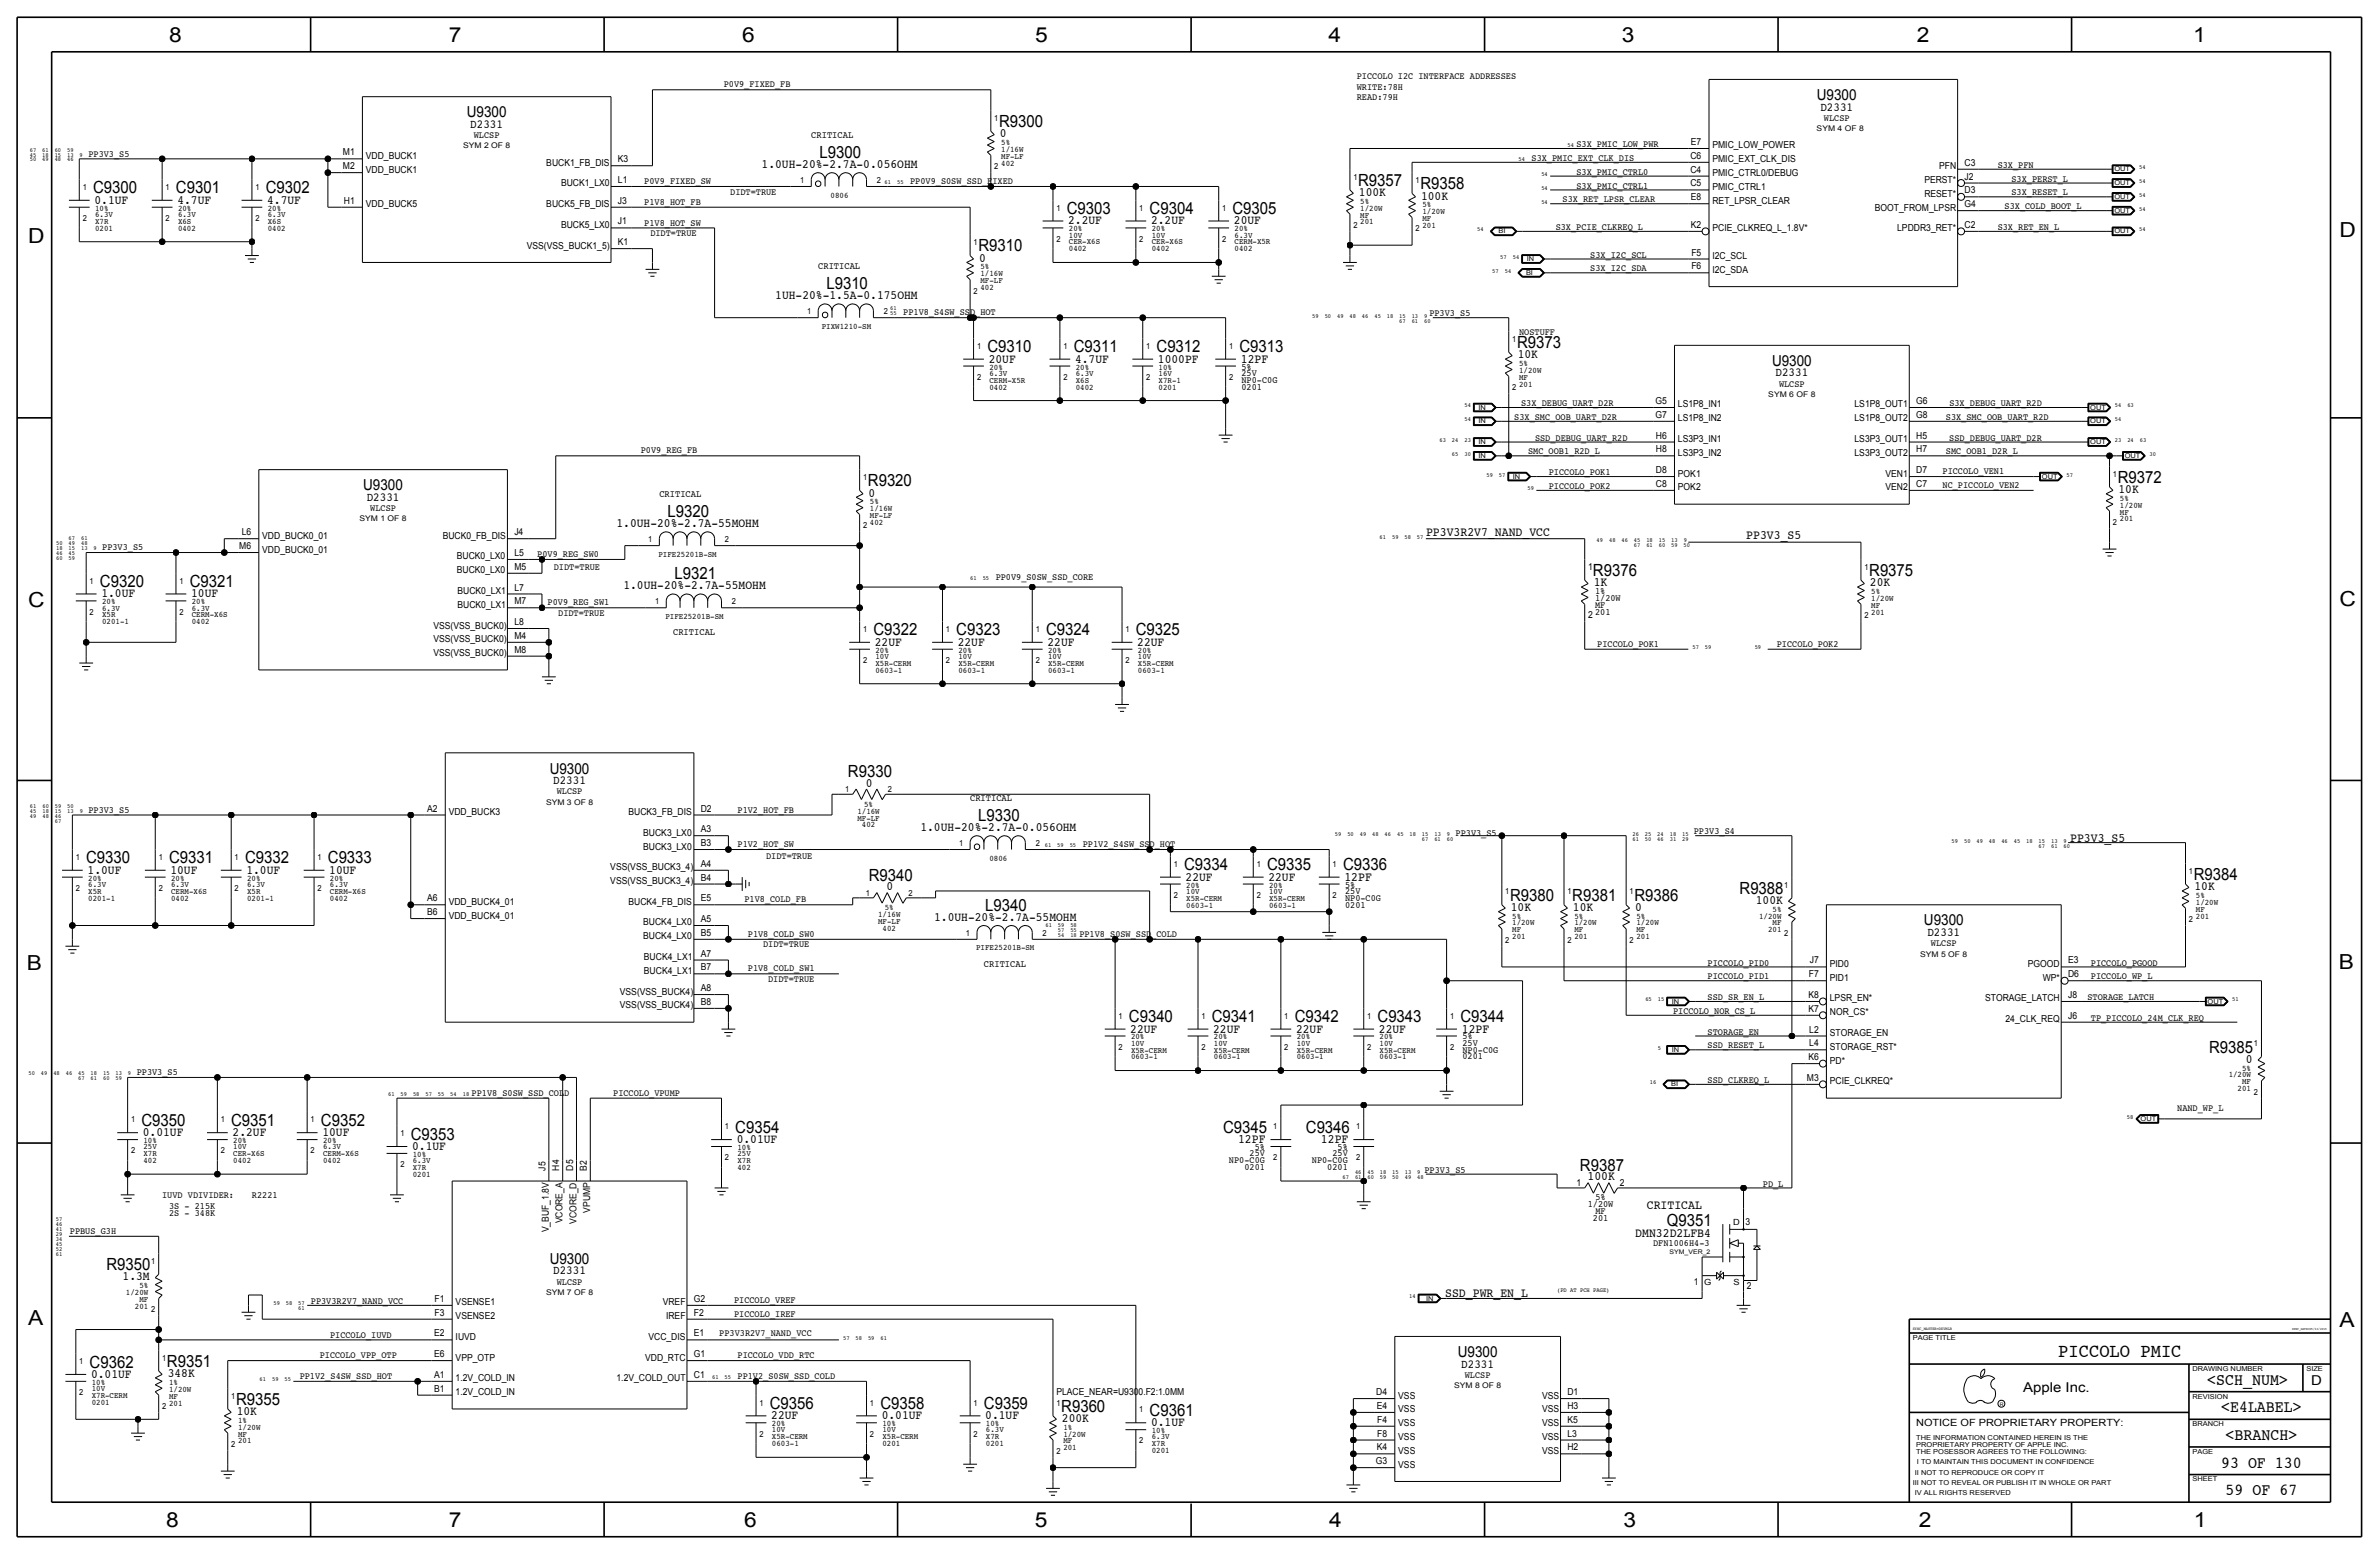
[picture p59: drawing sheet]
<svg xmlns="http://www.w3.org/2000/svg" width="875mm" height="572mm" viewBox="0 0 875 572" stroke-linecap="round" stroke-linejoin="round" font-family="sans-serif">
<defs><g id="words">
<g font-size="7.6">
<text x="62.2" y="15.5">8</text>
<text x="165" y="15.5">7</text>
<text x="273" y="15.5">6</text>
<text x="380.7" y="15.5">5</text>
<text x="488.6" y="15.5">4</text>
<text x="596.6" y="15.5">3</text>
<text x="705.1" y="15.5">2</text>
<text x="806.7" y="15.5">1</text>
<text x="10.4" y="89.4">D</text>
<text x="860.5" y="87.1">D</text>
<text x="10.4" y="223.3">C</text>
<text x="860.5" y="222.8">C</text>
<text x="9.8" y="356.6">B</text>
<text x="860.2" y="356.4">B</text>
<text x="10.4" y="487.4">A</text>
<text x="860.5" y="488.2">A</text>
<text x="61.2" y="561.6">8</text>
<text x="165" y="561.6">7</text>
<text x="273.8" y="561.6">6</text>
<text x="380.7" y="561.6">5</text>
<text x="488.9" y="561.6">4</text>
<text x="597.1" y="561.6">3</text>
<text x="705.8" y="561.6">2</text>
<text x="806.9" y="561.6">1</text>
</g>
<text font-size="7.1" x="757" y="499.1">PICCOLO PMIC</text>
<g font-size="6.2">
<text x="367.5" y="46.7">R9300</text>
<text x="301.4" y="58.2">L9300</text>
<text x="34.2" y="71.1">C9300</text>
<text x="64.7" y="71.1">C9301</text>
<text x="97.7" y="71.1">C9302</text>
<text x="499.6" y="68.3">R9357</text>
<text x="522.4" y="69.6">R9358</text>
<text x="392.4" y="78.7">C9303</text>
<text x="422.9" y="78.7">C9304</text>
<text x="453.3" y="78.7">C9305</text>
<text x="359.9" y="92.5">R9310</text>
<text x="304" y="106.4">L9310</text>
<text x="363.2" y="129.5">C9310</text>
<text x="394.9" y="129.5">C9311</text>
<text x="425.4" y="129.5">C9312</text>
<text x="455.9" y="129.5">C9313</text>
<text x="558" y="128">R9373</text>
<text x="319.2" y="178.8">R9320</text>
<text x="779" y="177.5">R9372</text>
<text x="245.5" y="190.2">L9320</text>
<text x="36.8" y="215.9">C9320</text>
<text x="69.8" y="215.9">C9321</text>
<text x="248.1" y="213.1">L9321</text>
<text x="585.9" y="211.8">R9376</text>
<text x="687.5" y="211.8">R9375</text>
<text x="321.3" y="233.7">C9322</text>
<text x="351.7" y="233.7">C9323</text>
<text x="384.8" y="233.7">C9324</text>
<text x="417.8" y="233.7">C9325</text>
<text x="311.9" y="285.8">R9330</text>
<text x="359.8" y="302">L9330</text>
<text x="31.7" y="317.5">C9330</text>
<text x="62.2" y="317.5">C9331</text>
<text x="90.1" y="317.5">C9332</text>
<text x="120.6" y="317.5">C9333</text>
<text x="319.5" y="323.9">R9340</text>
<text x="435.6" y="320">C9334</text>
<text x="466" y="320">C9335</text>
<text x="494" y="320">C9336</text>
<text x="806.9" y="323.6">R9384</text>
<text x="639.8" y="328.7">R9388</text>
<text x="362.4" y="335">L9340</text>
<text x="555.4" y="331.2">R9380</text>
<text x="578.3" y="331.2">R9381</text>
<text x="601.2" y="331.2">R9386</text>
<text x="415.2" y="375.9">C9340</text>
<text x="445.7" y="375.9">C9341</text>
<text x="476.2" y="375.9">C9342</text>
<text x="506.7" y="375.9">C9343</text>
<text x="537.2" y="375.9">C9344</text>
<text x="812.6" y="387.1">R9385</text>
<text x="52" y="414">C9350</text>
<text x="85" y="414">C9351</text>
<text x="118.1" y="414">C9352</text>
<text x="151.1" y="419.1">C9353</text>
<text x="270.5" y="416.6">C9354</text>
<text x="449.8" y="416.6">C9345</text>
<text x="480.3" y="416.6">C9346</text>
<text x="581.1" y="430.5">R9387</text>
<text x="613.1" y="450.9">Q9351</text>
<text x="39.1" y="467.1">R9350</text>
<text x="33" y="502.9">C9362</text>
<text x="61.4" y="502.7">R9351</text>
<text x="811.9" y="509.3">&lt;SCH_NUM&gt;</text>
<text x="86.8" y="516.6">R9355</text>
<text x="283.2" y="518.2">C9356</text>
<text x="323.8" y="518.2">C9358</text>
<text x="361.9" y="518.2">C9359</text>
<text x="390.3" y="519.2">R9360</text>
<text x="422.9" y="520.7">C9361</text>
<text x="817" y="519.4">&lt;E4LABEL&gt;</text>
<text x="818.6" y="529.6">&lt;BRANCH&gt;</text>
<text x="817" y="539.8">93 OF 130</text>
<text x="818.6" y="549.9">59 OF 67</text>
</g>
<g font-size="5.6">
<text x="668.3" y="36.8">U9300</text>
<text x="171.7" y="43.2">U9300</text>
<text x="651.8" y="134.6">U9300</text>
<text x="133.6" y="180.3">U9300</text>
<text x="202.2" y="284.5">U9300</text>
<text x="707.7" y="340.4">U9300</text>
<text x="202.2" y="464.8">U9300</text>
<text x="536.2" y="499.1">U9300</text>
</g>
<g font-size="5">
<text x="850.1" y="509.3">D</text>
<text x="744.2" y="511.8">Apple Inc.</text>
</g>
<g font-size="4.7">
<text x="367.7" y="50.5">0</text>
<text x="280.1" y="61.7">1.0UH-20%-2.7A-0.056OHM</text>
<text x="34.7" y="74.9">0.1UF</text>
<text x="65.2" y="74.9">4.7UF</text>
<text x="98.2" y="74.9">4.7UF</text>
<text x="499.8" y="72.1">100K</text>
<text x="522.7" y="73.4">100K</text>
<text x="392.9" y="82.6">2.2UF</text>
<text x="423.4" y="82.6">2.2UF</text>
<text x="453.8" y="82.6">20UF</text>
<text x="360.1" y="96.3">0</text>
<text x="285.2" y="110">1UH-20%-1.5A-0.175OHM</text>
<text x="558.2" y="131.8">10K</text>
<text x="363.7" y="133.4">20UF</text>
<text x="395.4" y="133.4">4.7UF</text>
<text x="425.9" y="133.4">1000PF</text>
<text x="456.4" y="133.4">12PF</text>
<text x="319.5" y="182.6">0</text>
<text x="779.2" y="181.4">10K</text>
<text x="226.7" y="193.8">1.0UH-20%-2.7A-55MOHM</text>
<text x="524.5" y="197.1">PP3V3R2V7_NAND_VCC</text>
<text x="642.3" y="198.1">PP3V3_S5</text>
<text x="586.2" y="215.6">1K</text>
<text x="687.8" y="215.6">20K</text>
<text x="37.3" y="219.7">1.0UF</text>
<text x="70.3" y="219.7">10UF</text>
<text x="229.3" y="216.7">1.0UH-20%-2.7A-55MOHM</text>
<text x="321.8" y="237.5">22UF</text>
<text x="352.2" y="237.5">22UF</text>
<text x="385.3" y="237.5">22UF</text>
<text x="418.3" y="237.5">22UF</text>
<text x="318.5" y="289.3">0</text>
<text x="338.5" y="305.6">1.0UH-20%-2.7A-0.056OHM</text>
<text x="761.4" y="309.7">PP3V3_S5</text>
<text x="32.2" y="321.3">1.0UF</text>
<text x="62.7" y="321.3">10UF</text>
<text x="90.6" y="321.3">1.0UF</text>
<text x="121.1" y="321.3">10UF</text>
<text x="436.1" y="323.9">22UF</text>
<text x="466.5" y="323.9">22UF</text>
<text x="494.5" y="323.9">12PF</text>
<text x="326.1" y="327.4">0</text>
<text x="807.2" y="327.4">10K</text>
<text x="555.7" y="335">10K</text>
<text x="578.6" y="335">10K</text>
<text x="601.4" y="335">0</text>
<text x="645.8" y="332.5">100K</text>
<text x="343.6" y="338.6">1.0UH-20%-2.7A-55MOHM</text>
<text x="415.7" y="379.7">22UF</text>
<text x="446.2" y="379.7">22UF</text>
<text x="476.7" y="379.7">22UF</text>
<text x="507.2" y="379.7">22UF</text>
<text x="537.7" y="379.7">12PF</text>
<text x="826" y="390.9">0</text>
<text x="52.5" y="417.8">0.01UF</text>
<text x="85.5" y="417.8">2.2UF</text>
<text x="118.6" y="417.8">10UF</text>
<text x="151.6" y="422.9">0.1UF</text>
<text x="271" y="420.4">0.01UF</text>
<text x="455.4" y="420.4">12PF</text>
<text x="485.9" y="420.4">12PF</text>
<text x="583.9" y="434.1">100K</text>
<text x="605.7" y="444.5">CRITICAL</text>
<text x="601.5" y="454.9">DMN32D2LFB4</text>
<text x="45.1" y="470.9">1.3M</text>
<text x="531.6" y="477">SSD_PWR_EN_L</text>
<text x="33.5" y="506.7">0.01UF</text>
<text x="61.7" y="506.5">348K</text>
<text x="87.1" y="520.4">10K</text>
<text x="283.7" y="522">22UF</text>
<text x="324.3" y="522">0.01UF</text>
<text x="362.4" y="522">0.1UF</text>
<text x="390.6" y="523">200K</text>
<text x="423.4" y="524.5">0.1UF</text>
</g>
<g font-size="4.5">
<text x="669.6" y="40.6">D2331</text>
<text x="173" y="47">D2331</text>
<text x="653" y="138.4">D2331</text>
<text x="134.9" y="184.2">D2331</text>
<text x="203.5" y="288.3">D2331</text>
<text x="708.9" y="344.2">D2331</text>
<text x="203.5" y="468.6">D2331</text>
<text x="537.5" y="502.9">D2331</text>
</g>
<text font-size="3.7" x="704.8" y="524.5">NOTICE OF PROPRIETARY PROPERTY:</text>
<g font-size="3.6">
<text x="298.4" y="50.8">CRITICAL</text>
<text x="300.9" y="99.1">CRITICAL</text>
<text x="242.5" y="182.9">CRITICAL</text>
<text x="247.6" y="233.7">CRITICAL</text>
<text x="356.8" y="294.6">CRITICAL</text>
<text x="361.9" y="355.6">CRITICAL</text>
</g>
<g font-size="3.5">
<text x="499.1" y="29.2">PICCOLO I2C INTERFACE ADDRESSES</text>
<text x="266.2" y="32.2">P0V9_FIXED_FB</text>
<text x="499.1" y="33">WRITE:78H</text>
<text x="499.1" y="36.8">READ:79H</text>
<text x="670.9" y="44.5">WLCSP</text>
<text x="174.3" y="50.8">WLCSP</text>
<text x="622" y="53.3">E7</text>
<text x="32.5" y="57.6">PP3V3_S5</text>
<text x="126.1" y="57.1">M1</text>
<text x="134.6" y="58.4">VDD_BUCK1</text>
<text x="227.3" y="59.7">K3</text>
<text x="563.3" y="59.2">S3X_PMIC_EXT_CLK_DIS</text>
<text x="579.8" y="54.1">S3X_PMIC_LOW_PWR</text>
<text x="621.8" y="58.4">C6</text>
<text x="629.9" y="54.6">PMIC_LOW_POWER</text>
<text x="629.9" y="59.7">PMIC_EXT_CLK_DIS</text>
<text x="126.1" y="62.2">M2</text>
<text x="134.6" y="63.5">VDD_BUCK1</text>
<text x="200.9" y="61">BUCK1_FB_DIS</text>
<text x="579.8" y="64.3">S3X_PMIC_CTRL0</text>
<text x="621.8" y="63.5">C4</text>
<text x="629.9" y="64.8">PMIC_CTRL0/DEBUG</text>
<text x="713.2" y="62.2">PFN</text>
<text x="722.6" y="61">C3</text>
<text x="734.8" y="61.7">S3X_PFN</text>
<text x="206.4" y="68.6">BUCK1_LX0</text>
<text x="227.3" y="67.3">L1</text>
<text x="237" y="67.7">P0V9_FIXED_SW</text>
<text x="268.6" y="71.8">DIDT=TRUE</text>
<text x="334.8" y="67.7">PP0V9_S0SW_SSD_FIXED</text>
<text x="579.8" y="69.3">S3X_PMIC_CTRL1</text>
<text x="621.8" y="68.6">C5</text>
<text x="629.9" y="69.8">PMIC_CTRL1</text>
<text x="707.8" y="67.3">PERST*</text>
<text x="722.6" y="71.1">D3</text>
<text x="722.6" y="66">J2</text>
<text x="739.9" y="71.9">S3X_RESET_L</text>
<text x="739.9" y="66.8">S3X_PERST_L</text>
<text x="126.5" y="74.9">H1</text>
<text x="134.6" y="76.2">VDD_BUCK5</text>
<text x="200.9" y="76.2">BUCK5_FB_DIS</text>
<text x="227.3" y="74.9">J3</text>
<text x="237" y="75.3">P1V8_HOT_FB</text>
<text x="574.8" y="74.4">S3X_RET_LPSR_CLEAR</text>
<text x="622" y="73.7">E8</text>
<text x="629.9" y="74.9">RET_LPSR_CLEAR</text>
<text x="689.6" y="77.5">BOOT_FROM_LPSR</text>
<text x="707.8" y="72.4">RESET*</text>
<text x="722.6" y="76.2">G4</text>
<text x="737.3" y="77">S3X_COLD_BOOT_L</text>
<text x="206.4" y="83.8">BUCK5_LX0</text>
<text x="227.3" y="82.5">J1</text>
<text x="237" y="83">P1V8_HOT_SW</text>
<text x="622" y="83.8">K2</text>
<text x="722.6" y="83.8">C2</text>
<text x="239.2" y="86.7">DIDT=TRUE</text>
<text x="572.2" y="84.6">S3X_PCIE_CLKREQ_L</text>
<text x="629.9" y="85.1">PCIE_CLKREQ_L_1.8V*</text>
<text x="697.8" y="85.1">LPDDR3_RET*</text>
<text x="734.8" y="84.6">S3X_RET_EN_L</text>
<text x="193.8" y="91.4">VSS(VSS_BUCK1_5)</text>
<text x="227.3" y="90.2">K1</text>
<text x="584.9" y="94.7">S3X_I2C_SCL</text>
<text x="622.1" y="94">F5</text>
<text x="629.9" y="95.2">I2C_SCL</text>
<text x="584.9" y="99.8">S3X_I2C_SDA</text>
<text x="622.1" y="99.1">F6</text>
<text x="629.9" y="100.3">I2C_SDA</text>
<text x="332.2" y="116">PP1V8_S4SW_SSD_HOT</text>
<text x="525.7" y="116.3">PP3V3_S5</text>
<text x="558.7" y="123.2">NOSTUFF</text>
<text x="456.6" y="135.9">5%</text>
<text x="456.6" y="143.3">0201</text>
<text x="456.6" y="140.7">NP0-C0G</text>
<text x="456.6" y="138.2">25V</text>
<text x="654.4" y="142.2">WLCSP</text>
<text x="559.5" y="149.3">S3X_DEBUG_UART_D2R</text>
<text x="608.9" y="148.6">G5</text>
<text x="617.2" y="149.9">LS1P8_IN1</text>
<text x="682.1" y="149.9">LS1P8_OUT1</text>
<text x="704.8" y="148.6">G6</text>
<text x="717" y="149.3">S3X_DEBUG_UART_R2D</text>
<text x="557" y="154.4">S3X_SMC_OOB_UART_D2R</text>
<text x="608.9" y="153.7">G7</text>
<text x="617.2" y="154.9">LS1P8_IN2</text>
<text x="682.1" y="154.9">LS1P8_OUT2</text>
<text x="704.8" y="153.7">G8</text>
<text x="715.7" y="154.4">S3X_SMC_OOB_UART_R2D</text>
<text x="609.1" y="161.3">H6</text>
<text x="704.8" y="161.3">H5</text>
<text x="235.7" y="166.8">P0V9_REG_FB</text>
<text x="562.1" y="167.1">SMC_OOB1_R2D_L</text>
<text x="564.6" y="162">SSD_DEBUG_UART_R2D</text>
<text x="609.1" y="166.4">H8</text>
<text x="617.2" y="162.6">LS3P3_IN1</text>
<text x="617.2" y="167.6">LS3P3_IN2</text>
<text x="682.1" y="162.6">LS3P3_OUT1</text>
<text x="682.1" y="167.6">LS3P3_OUT2</text>
<text x="704.8" y="166.4">H7</text>
<text x="715.7" y="167.1">SMC_OOB1_D2R_L</text>
<text x="717" y="162">SSD_DEBUG_UART_D2R</text>
<text x="609.1" y="174">D8</text>
<text x="704.8" y="174">D7</text>
<text x="569.7" y="174.7">PICCOLO_POK1</text>
<text x="569.7" y="179.8">PICCOLO_POK2</text>
<text x="609.1" y="179.1">C8</text>
<text x="617.2" y="175.3">POK1</text>
<text x="693.5" y="175.3">VEN1</text>
<text x="704.8" y="179.1">C7</text>
<text x="714.5" y="174.4">PICCOLO_VEN1</text>
<text x="714.5" y="179.5">NC_PICCOLO_VEN2</text>
<text x="617.2" y="180.3">POK2</text>
<text x="693.5" y="180.3">VEN2</text>
<text x="136.2" y="188">WLCSP</text>
<text x="88.9" y="196.8">L6</text>
<text x="189.2" y="196.8">J4</text>
<text x="37.6" y="202.3">PP3V3_S5</text>
<text x="88" y="201.9">M6</text>
<text x="96.5" y="203.2">VDD_BUCK0_01</text>
<text x="96.5" y="198.1">VDD_BUCK0_01</text>
<text x="162.8" y="198.1">BUCK0_FB_DIS</text>
<text x="168" y="205.7">BUCK0_LX0</text>
<text x="189.2" y="209.5">M5</text>
<text x="189.2" y="204.5">L5</text>
<text x="197.6" y="204.9">P0V9_REG_SW0</text>
<text x="203.7" y="209.5">DIDT=TRUE</text>
<text x="584.1" y="209.5">1</text>
<text x="168" y="210.8">BUCK0_LX0</text>
<text x="366.2" y="213.3">PP0V9_S0SW_SSD_CORE</text>
<text x="168.3" y="218.4">BUCK0_LX1</text>
<text x="189.2" y="217.2">L7</text>
<text x="586.7" y="221">1/20W</text>
<text x="586.7" y="218.4">1%</text>
<text x="168.3" y="223.5">BUCK0_LX1</text>
<text x="189.2" y="222.2">M7</text>
<text x="201.4" y="222.7">P0V9_REG_SW1</text>
<text x="205.3" y="226.6">DIDT=TRUE</text>
<text x="584.1" y="227.3">2</text>
<text x="586.7" y="226.1">201</text>
<text x="586.7" y="223.5">MF</text>
<text x="159.4" y="231.1">VSS(VSS_BUCK0)</text>
<text x="189.2" y="229.9">L8</text>
<text x="159.4" y="236.2">VSS(VSS_BUCK0)</text>
<text x="189.2" y="234.9">M4</text>
<text x="587.5" y="237.9">PICCOLO_POK1</text>
<text x="653.5" y="237.9">PICCOLO_POK2</text>
<text x="159.4" y="241.3">VSS(VSS_BUCK0)</text>
<text x="189.2" y="240">M8</text>
<text x="204.8" y="292.1">WLCSP</text>
<text x="32.5" y="298.9">PP3V3_S5</text>
<text x="157.1" y="298.4">A2</text>
<text x="165" y="299.7">VDD_BUCK3</text>
<text x="231.2" y="299.7">BUCK3_FB_DIS</text>
<text x="257.8" y="298.5">D2</text>
<text x="271.3" y="298.8">P1V2_HOT_FB</text>
<text x="236.6" y="307.3">BUCK3_LX0</text>
<text x="257.8" y="311.2">B3</text>
<text x="257.8" y="306.1">A3</text>
<text x="271.3" y="311.5">P1V2_HOT_SW</text>
<text x="398.3" y="311.6">PP1V2_S4SW_SSD_HOT</text>
<text x="535.4" y="307.3">PP3V3_S5</text>
<text x="623" y="306.8">PP3V3_S4</text>
<text x="236.6" y="312.4">BUCK3_LX0</text>
<text x="281.8" y="316">DIDT=TRUE</text>
<text x="224.5" y="320">VSS(VSS_BUCK3_4)</text>
<text x="257.8" y="323.8">B4</text>
<text x="257.8" y="318.8">A4</text>
<text x="224.5" y="325.1">VSS(VSS_BUCK3_4)</text>
<text x="494.7" y="326.4">5%</text>
<text x="494.7" y="328.7">25V</text>
<text x="157.1" y="331.5">A6</text>
<text x="165" y="332.7">VDD_BUCK4_01</text>
<text x="231.2" y="332.7">BUCK4_FB_DIS</text>
<text x="257.8" y="331.5">E5</text>
<text x="273.8" y="331.9">P1V8_COLD_FB</text>
<text x="494.7" y="333.8">0201</text>
<text x="494.7" y="331.2">NP0-C0G</text>
<text x="157.1" y="336.5">B6</text>
<text x="165" y="337.8">VDD_BUCK4_01</text>
<text x="236.6" y="340.4">BUCK4_LX0</text>
<text x="257.8" y="339.1">A5</text>
<text x="236.6" y="345.4">BUCK4_LX0</text>
<text x="257.8" y="344.2">B5</text>
<text x="275.1" y="344.6">P1V8_COLD_SW0</text>
<text x="397" y="344.6">PP1V8_S0SW_SSD_COLD</text>
<text x="710.2" y="348">WLCSP</text>
<text x="236.8" y="353.1">BUCK4_LX1</text>
<text x="257.8" y="351.8">A7</text>
<text x="280.7" y="348.3">DIDT=TRUE</text>
<text x="236.8" y="358.1">BUCK4_LX1</text>
<text x="257.8" y="356.9">B7</text>
<text x="275.1" y="357.3">P1V8_COLD_SW1</text>
<text x="628.1" y="355.1">PICCOLO_PID0</text>
<text x="665.3" y="359.4">F7</text>
<text x="665.7" y="354.3">J7</text>
<text x="673" y="355.6">PID0</text>
<text x="745.9" y="355.6">PGOOD</text>
<text x="760.7" y="359.4">D6</text>
<text x="760.7" y="354.3">E3</text>
<text x="769.1" y="355.1">PICCOLO_PGOOD</text>
<text x="228" y="365.8">VSS(VSS_BUCK4)</text>
<text x="257.8" y="364.5">A8</text>
<text x="282.5" y="361">DIDT=TRUE</text>
<text x="628.1" y="360.2">PICCOLO_PID1</text>
<text x="673" y="360.7">PID1</text>
<text x="751.3" y="360.7">WP*</text>
<text x="769.1" y="360.2">PICCOLO_WP_L</text>
<text x="228" y="370.8">VSS(VSS_BUCK4)</text>
<text x="257.8" y="369.6">B8</text>
<text x="628.1" y="367.8">SSD_SR_EN_L</text>
<text x="665.1" y="367">K8</text>
<text x="673" y="368.3">LPSR_EN*</text>
<text x="730.1" y="368.3">STORAGE_LATCH</text>
<text x="760.7" y="367">J8</text>
<text x="767.8" y="367.8">STORAGE_LATCH</text>
<text x="615.4" y="372.9">PICCOLO_NOR_CS_L</text>
<text x="665.1" y="372.1">K7</text>
<text x="673" y="373.4">NOR_CS*</text>
<text x="737.7" y="375.9">24_CLK_REQ</text>
<text x="760.7" y="374.6">J6</text>
<text x="769.1" y="375.4">TP_PICCOLO_24M_CLK_REQ</text>
<text x="537.9" y="382.3">5%</text>
<text x="628.1" y="380.5">STORAGE_EN</text>
<text x="665.5" y="379.7">L2</text>
<text x="673" y="381">STORAGE_EN</text>
<text x="537.9" y="387.1">NP0-C0G</text>
<text x="537.9" y="384.6">25V</text>
<text x="537.9" y="389.6">0201</text>
<text x="628.1" y="385.6">SSD_RESET_L</text>
<text x="665.1" y="389.9">K6</text>
<text x="665.5" y="384.8">L4</text>
<text x="673" y="386.1">STORAGE_RST*</text>
<text x="50.3" y="395.4">PP3V3_S5</text>
<text x="673" y="391.2">PD*</text>
<text x="628.1" y="398.3">SSD_CLKREQ_L</text>
<text x="664.6" y="397.5">M3</text>
<text x="673" y="398.8">PCIE_CLKREQ*</text>
<text x="173.5" y="403">PP1V8_S0SW_SSD_COLD</text>
<text x="225.6" y="403">PICCOLO_VPUMP</text>
<text x="800.8" y="408.4">NAND_WP_L</text>
<text x="459.6" y="425.2">25V</text>
<text x="461.5" y="422.9">5%</text>
<text x="490.1" y="425.2">25V</text>
<text x="492" y="422.9">5%</text>
<text x="200.6" y="430.5" transform="rotate(-90 200.6 430.5)">J5</text>
<text x="205.7" y="430.5" transform="rotate(-90 205.7 430.5)">H4</text>
<text x="210.8" y="430.5" transform="rotate(-90 210.8 430.5)">D5</text>
<text x="215.8" y="430.5" transform="rotate(-90 215.8 430.5)">B2</text>
<text x="452" y="427.7">NP0-C0G</text>
<text x="457.7" y="430.3">0201</text>
<text x="482.5" y="427.7">NP0-C0G</text>
<text x="488.2" y="430.3">0201</text>
<text x="524" y="431.3">PP3V3_S5</text>
<text x="579.9" y="436.1">1</text>
<text x="595.8" y="436.1">2</text>
<text x="648.4" y="436.4">PD_L</text>
<text x="59.6" y="440.7">IUVD VDIVIDER:</text>
<text x="92.7" y="440.7">R2221</text>
<text x="584" y="444">1/20W</text>
<text x="586.8" y="441.5">5%</text>
<text x="62.2" y="447">2S - 348K</text>
<text x="62.2" y="444.5">3S - 215K</text>
<text x="207" y="449.9" transform="rotate(-90 207 449.9)">VCORE_A</text>
<text x="217.1" y="446.1" transform="rotate(-90 217.1 446.1)">VPUMP</text>
<text x="585.9" y="449.1">201</text>
<text x="586.8" y="446.5">MF</text>
<text x="25.7" y="453.8">PPBUS_G3H</text>
<text x="201.9" y="453.2" transform="rotate(-90 201.9 453.2)">V_BUF_1.8V</text>
<text x="212" y="450.1" transform="rotate(-90 212 450.1)">VCORE_D</text>
<text x="642.1" y="450.3">3</text>
<text x="608.1" y="458.2">DFN1006H4-3</text>
<text x="204.8" y="472.4">WLCSP</text>
<text x="623" y="472.4">1</text>
<text x="642.6" y="474">2</text>
<text x="114.4" y="479.4">PP3V3R2V7_NAND_VCC</text>
<text x="159.8" y="478.8">F1</text>
<text x="255.2" y="478.8">G2</text>
<text x="270" y="479.2">PICCOLO_VREF</text>
<text x="159.8" y="483.9">F3</text>
<text x="167.6" y="480.1">VSENSE1</text>
<text x="167.6" y="485.1">VSENSE2</text>
<text x="243.8" y="480.1">VREF</text>
<text x="245" y="485.1">IREF</text>
<text x="255.2" y="483.9">F2</text>
<text x="270" y="484.3">PICCOLO_IREF</text>
<text x="121.4" y="491.9">PICCOLO_IUVD</text>
<text x="159.7" y="491.5">E2</text>
<text x="255.2" y="491.5">E1</text>
<text x="264.6" y="491.3">PP3V3R2V7_NAND_VCC</text>
<text x="167.6" y="492.8">IUVD</text>
<text x="238.5" y="492.8">VCC_DIS</text>
<text x="117.6" y="499.5">PICCOLO_VPP_OTP</text>
<text x="159.7" y="499.1">E6</text>
<text x="167.6" y="500.4">VPP_OTP</text>
<text x="237.3" y="500.4">VDD_RTC</text>
<text x="255.2" y="499.1">G1</text>
<text x="271.3" y="499.5">PICCOLO_VDD_RTC</text>
<text x="110.2" y="507.1">PP1V2_S4SW_SSD_HOT</text>
<text x="159.7" y="506.7">A1</text>
<text x="167.6" y="508">1.2V_COLD_IN</text>
<text x="226.8" y="508">1.2V_COLD_OUT</text>
<text x="255.2" y="506.7">C1</text>
<text x="271.3" y="507.1">PP1V2_S0SW_SSD_COLD</text>
<text x="538.8" y="506.7">WLCSP</text>
<text x="159.7" y="511.8">B1</text>
<text x="167.6" y="513.1">1.2V_COLD_IN</text>
<text x="388.6" y="513.1">PLACE_NEAR=U9300.F2:1.0MM</text>
<text x="506.2" y="513.1">D4</text>
<text x="514.3" y="514.4">VSS</text>
<text x="567.2" y="514.4">VSS</text>
<text x="576.5" y="513.1">D1</text>
<text x="506.4" y="518.1">E4</text>
<text x="514.3" y="519.4">VSS</text>
<text x="567.2" y="519.4">VSS</text>
<text x="576.5" y="518.2">H3</text>
<text x="506.6" y="523.2">F4</text>
<text x="514.3" y="524.5">VSS</text>
<text x="567.2" y="524.5">VSS</text>
<text x="576.5" y="523.2">K5</text>
<text x="506.4" y="533.4">K4</text>
<text x="506.6" y="528.3">F8</text>
<text x="514.3" y="529.6">VSS</text>
<text x="567.2" y="529.6">VSS</text>
<text x="576.5" y="533.4">H2</text>
<text x="576.5" y="528.3">L3</text>
<text x="506" y="538.5">G3</text>
<text x="514.3" y="539.8">VSS</text>
<text x="514.3" y="534.7">VSS</text>
<text x="567.2" y="534.7">VSS</text>
</g>
<g font-size="3.1">
<text x="365.7" y="44.5">1</text>
<text x="368.2" y="53.3">5%</text>
<text x="368.2" y="58.4">MF-LF</text>
<text x="368.2" y="55.9">1/16W</text>
<text x="365.7" y="62.2">2</text>
<text x="368.2" y="61">402</text>
<text x="30.4" y="69.9">1</text>
<text x="60.9" y="69.9">1</text>
<text x="93.9" y="69.9">1</text>
<text x="294.3" y="67.3">1</text>
<text x="322.5" y="67.3">2</text>
<text x="497.8" y="66">1</text>
<text x="520.6" y="67.3">1</text>
<text x="35" y="77.5">10%</text>
<text x="65.5" y="77.5">20%</text>
<text x="98.5" y="77.5">20%</text>
<text x="305.5" y="72.6">0806</text>
<text x="388.6" y="77.5">1</text>
<text x="419" y="77.5">1</text>
<text x="449.5" y="77.5">1</text>
<text x="500.3" y="74.9">5%</text>
<text x="500.3" y="77.5">1/20W</text>
<text x="523.2" y="76.2">5%</text>
<text x="30.4" y="81.3">2</text>
<text x="35" y="82.3">X7R</text>
<text x="35" y="79.8">6.3V</text>
<text x="60.9" y="81.3">2</text>
<text x="65.5" y="82.3">X6S</text>
<text x="65.5" y="79.8">6.3V</text>
<text x="93.9" y="81.3">2</text>
<text x="98.5" y="82.3">X6S</text>
<text x="98.5" y="79.8">6.3V</text>
<text x="497.8" y="83.8">2</text>
<text x="500.3" y="82.6">201</text>
<text x="500.3" y="80">MF</text>
<text x="523.2" y="83.8">201</text>
<text x="523.2" y="81.3">MF</text>
<text x="523.2" y="78.7">1/20W</text>
<text x="35" y="84.8">0201</text>
<text x="65.5" y="84.8">0402</text>
<text x="98.5" y="84.8">0402</text>
<text x="388.6" y="88.9">2</text>
<text x="393.1" y="87.4">10V</text>
<text x="393.1" y="85.1">20%</text>
<text x="393.1" y="89.9">CER-X6S</text>
<text x="419" y="88.9">2</text>
<text x="423.6" y="85.1">20%</text>
<text x="423.6" y="89.9">CER-X6S</text>
<text x="423.6" y="87.4">10V</text>
<text x="449.5" y="88.9">2</text>
<text x="454.1" y="89.9">CERM-X5R</text>
<text x="454.1" y="87.4">6.3V</text>
<text x="454.1" y="85.1">20%</text>
<text x="520.6" y="85.1">2</text>
<text x="358.1" y="90.2">1</text>
<text x="393.1" y="92.5">0402</text>
<text x="423.6" y="92.5">0402</text>
<text x="454.1" y="92.5">0402</text>
<text x="360.6" y="99.1">5%</text>
<text x="360.6" y="101.6">1/16W</text>
<text x="358.1" y="107.9">2</text>
<text x="360.6" y="106.7">402</text>
<text x="360.6" y="104.1">MF-LF</text>
<text x="296.9" y="115.6">1</text>
<text x="325.1" y="115.6">2</text>
<text x="302.3" y="120.9">PIXW1210-SM</text>
<text x="556.2" y="125.7">1</text>
<text x="359.4" y="128.3">1</text>
<text x="391.1" y="128.3">1</text>
<text x="421.6" y="128.3">1</text>
<text x="452.1" y="128.3">1</text>
<text x="363.9" y="135.9">20%</text>
<text x="395.7" y="135.9">20%</text>
<text x="426.2" y="135.9">10%</text>
<text x="558.7" y="134.6">5%</text>
<text x="558.7" y="137.2">1/20W</text>
<text x="359.4" y="139.7">2</text>
<text x="363.9" y="140.7">CERM-X5R</text>
<text x="363.9" y="138.2">6.3V</text>
<text x="363.9" y="143.3">0402</text>
<text x="391.1" y="139.7">2</text>
<text x="395.7" y="140.7">X6S</text>
<text x="395.7" y="138.2">6.3V</text>
<text x="395.7" y="143.3">0402</text>
<text x="421.6" y="139.7">2</text>
<text x="426.2" y="143.3">0201</text>
<text x="426.2" y="140.7">X7R-1</text>
<text x="426.2" y="138.2">16V</text>
<text x="452.1" y="139.7">2</text>
<text x="556.2" y="143.5">2</text>
<text x="558.7" y="142.2">201</text>
<text x="558.7" y="139.7">MF</text>
<text x="317.4" y="176.5">1</text>
<text x="777.2" y="175.3">1</text>
<text x="320" y="185.4">5%</text>
<text x="779.7" y="184.2">5%</text>
<text x="320" y="190.5">MF-LF</text>
<text x="320" y="188">1/16W</text>
<text x="779.7" y="191.8">201</text>
<text x="779.7" y="189.2">MF</text>
<text x="779.7" y="186.7">1/20W</text>
<text x="317.4" y="194.3">2</text>
<text x="320" y="193">402</text>
<text x="777.2" y="193">2</text>
<text x="238.4" y="199.4">1</text>
<text x="266.6" y="199.4">2</text>
<text x="242.2" y="204.7">PIFE25201B-SM</text>
<text x="685.8" y="209.6">1</text>
<text x="33" y="214.6">1</text>
<text x="66" y="214.6">1</text>
<text x="688.3" y="218.4">5%</text>
<text x="688.3" y="221">1/20W</text>
<text x="33" y="226.1">2</text>
<text x="37.5" y="227.1">X5R</text>
<text x="37.5" y="224.5">6.3V</text>
<text x="37.5" y="222.2">20%</text>
<text x="66" y="226.1">2</text>
<text x="70.6" y="227.1">CERM-X6S</text>
<text x="70.6" y="224.5">6.3V</text>
<text x="70.6" y="222.2">20%</text>
<text x="241" y="222.3">1</text>
<text x="244.8" y="227.6">PIFE25201B-SM</text>
<text x="269.2" y="222.2">2</text>
<text x="685.8" y="227.3">2</text>
<text x="688.3" y="226.1">201</text>
<text x="688.3" y="223.5">MF</text>
<text x="37.5" y="229.6">0201-1</text>
<text x="70.6" y="229.6">0402</text>
<text x="317.4" y="232.4">1</text>
<text x="347.9" y="232.4">1</text>
<text x="380.9" y="232.4">1</text>
<text x="414" y="232.4">1</text>
<text x="317.4" y="243.8">2</text>
<text x="322" y="242.3">10V</text>
<text x="322" y="244.9">X5R-CERM</text>
<text x="322" y="240">20%</text>
<text x="347.9" y="243.8">2</text>
<text x="352.5" y="242.3">10V</text>
<text x="352.5" y="244.9">X5R-CERM</text>
<text x="352.5" y="240">20%</text>
<text x="380.9" y="243.8">2</text>
<text x="385.5" y="242.3">10V</text>
<text x="385.5" y="244.9">X5R-CERM</text>
<text x="385.5" y="240">20%</text>
<text x="414" y="243.8">2</text>
<text x="418.5" y="242.3">10V</text>
<text x="418.5" y="244.9">X5R-CERM</text>
<text x="418.5" y="240">20%</text>
<text x="322" y="247.4">0603-1</text>
<text x="352.5" y="247.4">0603-1</text>
<text x="385.5" y="247.4">0603-1</text>
<text x="418.5" y="247.4">0603-1</text>
<text x="310.8" y="291.3">1</text>
<text x="326.6" y="291.3">2</text>
<text x="315.4" y="299.2">1/16W</text>
<text x="317.8" y="296.7">5%</text>
<text x="315.4" y="301.8">MF-LF</text>
<text x="317" y="304.3">402</text>
<text x="352.7" y="311.2">1</text>
<text x="380.9" y="311.2">2</text>
<text x="27.9" y="316.2">1</text>
<text x="58.4" y="316.2">1</text>
<text x="86.3" y="316.2">1</text>
<text x="116.8" y="316.2">1</text>
<text x="363.9" y="316.5">0806</text>
<text x="32.5" y="323.8">20%</text>
<text x="62.9" y="323.8">20%</text>
<text x="90.9" y="323.8">20%</text>
<text x="121.4" y="323.8">20%</text>
<text x="431.7" y="318.8">1</text>
<text x="462.2" y="318.8">1</text>
<text x="490.2" y="318.8">1</text>
<text x="805.1" y="321.3">1</text>
<text x="27.9" y="327.7">2</text>
<text x="32.5" y="328.7">X5R</text>
<text x="32.5" y="326.1">6.3V</text>
<text x="58.4" y="327.7">2</text>
<text x="62.9" y="328.7">CERM-X6S</text>
<text x="62.9" y="326.1">6.3V</text>
<text x="86.3" y="327.7">2</text>
<text x="90.9" y="328.7">X5R</text>
<text x="90.9" y="326.1">6.3V</text>
<text x="116.8" y="327.7">2</text>
<text x="121.4" y="328.7">CERM-X6S</text>
<text x="121.4" y="326.1">6.3V</text>
<text x="318.5" y="329.4">1</text>
<text x="334.2" y="329.4">2</text>
<text x="436.3" y="328.7">10V</text>
<text x="436.3" y="326.4">20%</text>
<text x="466.8" y="328.7">10V</text>
<text x="466.8" y="326.4">20%</text>
<text x="553.7" y="328.9">1</text>
<text x="576.5" y="328.9">1</text>
<text x="599.4" y="328.9">1</text>
<text x="656.3" y="326.4">1</text>
<text x="32.5" y="331.2">0201-1</text>
<text x="62.9" y="331.2">0402</text>
<text x="90.9" y="331.2">0201-1</text>
<text x="121.4" y="331.2">0402</text>
<text x="325.5" y="334.8">5%</text>
<text x="431.7" y="330.2">2</text>
<text x="436.3" y="333.8">0603-1</text>
<text x="436.3" y="331.2">X5R-CERM</text>
<text x="462.2" y="330.2">2</text>
<text x="466.8" y="331.2">X5R-CERM</text>
<text x="466.8" y="333.8">0603-1</text>
<text x="490.2" y="330.2">2</text>
<text x="652" y="335.3">5%</text>
<text x="807.7" y="330.2">5%</text>
<text x="807.7" y="335.3">MF</text>
<text x="807.7" y="332.7">1/20W</text>
<text x="323" y="337.3">1/16W</text>
<text x="323" y="339.9">MF-LF</text>
<text x="556.2" y="337.8">5%</text>
<text x="556.2" y="340.4">1/20W</text>
<text x="579.1" y="337.8">5%</text>
<text x="579.1" y="340.4">1/20W</text>
<text x="601.9" y="337.8">5%</text>
<text x="601.9" y="340.4">1/20W</text>
<text x="647" y="337.8">1/20W</text>
<text x="652" y="340.4">MF</text>
<text x="805.1" y="339.1">2</text>
<text x="807.7" y="337.8">201</text>
<text x="324.6" y="342.4">402</text>
<text x="355.3" y="344.2">1</text>
<text x="383.5" y="344.2">2</text>
<text x="553.7" y="346.7">2</text>
<text x="556.2" y="345.4">201</text>
<text x="556.2" y="342.9">MF</text>
<text x="576.5" y="346.7">2</text>
<text x="579.1" y="345.4">201</text>
<text x="579.1" y="342.9">MF</text>
<text x="599.4" y="346.7">2</text>
<text x="601.9" y="345.4">201</text>
<text x="601.9" y="342.9">MF</text>
<text x="650.3" y="342.9">201</text>
<text x="656.3" y="344.2">2</text>
<text x="359.1" y="349.5">PIFE25201B-SM</text>
<text x="411.4" y="374.6">1</text>
<text x="441.9" y="374.6">1</text>
<text x="472.4" y="374.6">1</text>
<text x="502.9" y="374.6">1</text>
<text x="533.3" y="374.6">1</text>
<text x="416" y="382.3">20%</text>
<text x="446.5" y="382.3">20%</text>
<text x="477" y="382.3">20%</text>
<text x="507.4" y="382.3">20%</text>
<text x="411.4" y="386.1">2</text>
<text x="416" y="389.6">0603-1</text>
<text x="416" y="384.6">10V</text>
<text x="416" y="387.1">X5R-CERM</text>
<text x="441.9" y="386.1">2</text>
<text x="446.5" y="387.1">X5R-CERM</text>
<text x="446.5" y="384.6">10V</text>
<text x="446.5" y="389.6">0603-1</text>
<text x="472.4" y="386.1">2</text>
<text x="477" y="387.1">X5R-CERM</text>
<text x="477" y="384.6">10V</text>
<text x="477" y="389.6">0603-1</text>
<text x="502.9" y="386.1">2</text>
<text x="507.4" y="384.6">10V</text>
<text x="507.4" y="387.1">X5R-CERM</text>
<text x="507.4" y="389.6">0603-1</text>
<text x="533.3" y="386.1">2</text>
<text x="829" y="384.8">1</text>
<text x="824.7" y="393.7">5%</text>
<text x="819.7" y="396.2">1/20W</text>
<text x="823" y="401.3">201</text>
<text x="824.7" y="398.8">MF</text>
<text x="829" y="402.6">2</text>
<text x="48.2" y="412.7">1</text>
<text x="81.2" y="412.8">1</text>
<text x="114.2" y="412.7">1</text>
<text x="147.3" y="417.8">1</text>
<text x="266.6" y="415.3">1</text>
<text x="468.3" y="415.3">1</text>
<text x="498.8" y="415.3">1</text>
<text x="48.2" y="424.2">2</text>
<text x="52.8" y="425.2">X7R</text>
<text x="52.8" y="420.4">10%</text>
<text x="52.8" y="422.7">25V</text>
<text x="81.2" y="424.2">2</text>
<text x="85.8" y="420.4">20%</text>
<text x="85.8" y="425.2">CER-X6S</text>
<text x="85.8" y="422.7">10V</text>
<text x="114.2" y="424.2">2</text>
<text x="118.8" y="425.2">CERM-X6S</text>
<text x="118.8" y="422.7">6.3V</text>
<text x="118.8" y="420.4">20%</text>
<text x="151.8" y="425.5">10%</text>
<text x="271.2" y="422.9">10%</text>
<text x="271.2" y="425.2">25V</text>
<text x="52.8" y="427.7">402</text>
<text x="85.8" y="427.7">0402</text>
<text x="118.8" y="427.7">0402</text>
<text x="147.3" y="429.3">2</text>
<text x="151.8" y="430.3">X7R</text>
<text x="151.8" y="427.7">6.3V</text>
<text x="266.6" y="426.7">2</text>
<text x="271.2" y="427.7">X7R</text>
<text x="271.2" y="430.3">402</text>
<text x="468.3" y="426.7">2</text>
<text x="498.8" y="426.7">2</text>
<text x="151.8" y="432.8">0201</text>
<text x="637.5" y="450.6">D</text>
<text x="55.6" y="464.8">1</text>
<text x="51.3" y="473.7">5%</text>
<text x="626.8" y="472.7">G</text>
<text x="637.6" y="472.7">S</text>
<text x="46.3" y="476.2">1/20W</text>
<text x="51.3" y="478.8">MF</text>
<text x="49.6" y="481.3">201</text>
<text x="55.6" y="482.6">2</text>
<text x="29.2" y="501.6">1</text>
<text x="59.6" y="500.4">1</text>
<text x="33.7" y="509.3">10%</text>
<text x="62.2" y="509.3">1%</text>
<text x="29.2" y="513.1">2</text>
<text x="33.7" y="514.1">X7R-CERM</text>
<text x="33.7" y="511.6">10V</text>
<text x="62.2" y="514.4">MF</text>
<text x="62.2" y="511.8">1/20W</text>
<text x="85" y="514.3">1</text>
<text x="33.7" y="516.6">0201</text>
<text x="59.6" y="518.2">2</text>
<text x="62.2" y="516.9">201</text>
<text x="279.3" y="516.9">1</text>
<text x="320" y="516.9">1</text>
<text x="358.1" y="516.9">1</text>
<text x="388.6" y="516.9">1</text>
<text x="419.1" y="519.4">1</text>
<text x="87.6" y="525.8">1/20W</text>
<text x="87.6" y="523.2">1%</text>
<text x="283.9" y="526.8">10V</text>
<text x="283.9" y="524.5">20%</text>
<text x="324.6" y="526.8">10V</text>
<text x="324.6" y="524.5">10%</text>
<text x="362.7" y="524.5">10%</text>
<text x="362.7" y="526.8">6.3V</text>
<text x="391.1" y="525.8">1%</text>
<text x="423.6" y="527">10%</text>
<text x="85" y="532.1">2</text>
<text x="87.6" y="530.9">201</text>
<text x="87.6" y="528.3">MF</text>
<text x="279.3" y="528.3">2</text>
<text x="283.9" y="531.9">0603-1</text>
<text x="283.9" y="529.3">X5R-CERM</text>
<text x="320" y="528.3">2</text>
<text x="324.6" y="529.3">X5R-CERM</text>
<text x="324.6" y="531.9">0201</text>
<text x="358.1" y="528.3">2</text>
<text x="362.7" y="529.3">X7R</text>
<text x="362.7" y="531.9">0201</text>
<text x="391.1" y="530.9">MF</text>
<text x="391.1" y="528.3">1/20W</text>
<text x="391.1" y="533.4">201</text>
<text x="419.1" y="530.9">2</text>
<text x="423.6" y="531.9">X7R</text>
<text x="423.6" y="529.3">6.3V</text>
<text x="388.6" y="534.7">2</text>
<text x="423.6" y="534.4">0201</text>
</g>
<g font-size="2.9">
<text x="668.2" y="48.3">SYM 4 OF 8</text>
<text x="170.3" y="54.6">SYM 2 OF 8</text>
<text x="650.4" y="146.1">SYM 6 OF 8</text>
<text x="132.2" y="191.8">SYM 1 OF 8</text>
<text x="200.8" y="295.9">SYM 3 OF 8</text>
<text x="706.3" y="351.8">SYM 5 OF 8</text>
<text x="200.8" y="476.2">SYM 7 OF 8</text>
<text x="534.8" y="510.5">SYM 8 OF 8</text>
</g>
<g font-size="2.5">
<text x="777.7" y="63">OUT</text>
<text x="777.7" y="68.1">OUT</text>
<text x="777.7" y="73.2">OUT</text>
<text x="777.7" y="78.2">OUT</text>
<text x="551.1" y="85.9">BI</text>
<text x="777.7" y="85.9">OUT</text>
<text x="561.3" y="101.1">BI</text>
<text x="561.5" y="96">IN</text>
<text x="543.8" y="155.7">IN</text>
<text x="543.8" y="150.6">IN</text>
<text x="768.8" y="155.7">OUT</text>
<text x="768.8" y="150.6">OUT</text>
<text x="543.8" y="163.3">IN</text>
<text x="768.8" y="163.3">OUT</text>
<text x="543.8" y="168.4">IN</text>
<text x="781.5" y="168.4">OUT</text>
<text x="556.5" y="176">IN</text>
<text x="751" y="176">OUT</text>
<text x="614.9" y="369.1">IN</text>
<text x="812" y="369.1">OUT</text>
<text x="614.9" y="386.8">IN</text>
<text x="614.6" y="399.5">BI</text>
<text x="787.3" y="412.2">OUT</text>
<text x="524.5" y="478.3">IN</text>
<text x="703.5" y="492.8">PAGE TITLE</text>
<text x="806.4" y="504.2">DRAWING NUMBER</text>
<text x="848.3" y="504.2">SIZE</text>
<text x="806.4" y="514.4">REVISION</text>
<text x="806.4" y="524.5">BRANCH</text>
<text x="704.8" y="532.1">PROPRIETARY PROPERTY OF APPLE INC.</text>
<text x="704.8" y="529.6">THE INFORMATION CONTAINED HEREIN IS THE</text>
<text x="704.8" y="534.7">THE POSESSOR AGREES TO THE FOLLOWING:</text>
<text x="705.1" y="538.5">I TO MAINTAIN THIS DOCUMENT IN CONFIDENCE</text>
<text x="806.4" y="534.7">PAGE</text>
<text x="704.3" y="542.3">II NOT TO REPRODUCE OR COPY IT</text>
<text x="806.4" y="544.8">SHEET</text>
<text x="703.5" y="546.1">III NOT TO REVEAL OR PUBLISH IT IN WHOLE OR PART</text>
<text x="704.3" y="549.9">IV ALL RIGHTS RESERVED</text>
</g>
<g font-size="2.3">
<text x="11" y="55.7">67</text>
<text x="11" y="59.4">50</text>
<text x="11" y="57.6">45</text>
<text x="15.5" y="55.7">61</text>
<text x="15.5" y="59.4">49</text>
<text x="15.6" y="57.6">18</text>
<text x="20.1" y="55.7">60</text>
<text x="20.1" y="59.4">48</text>
<text x="20.1" y="57.6">15</text>
<text x="24.7" y="55.7">59</text>
<text x="24.7" y="59.4">46</text>
<text x="24.7" y="57.6">13</text>
<text x="29.3" y="57.6">9</text>
<text x="558.5" y="59.2">54</text>
<text x="576.6" y="54.1">54</text>
<text x="566.9" y="64.8">54</text>
<text x="786.8" y="62.2">54</text>
<text x="325.4" y="67.7">61</text>
<text x="329.9" y="67.7">55</text>
<text x="566.9" y="69.9">54</text>
<text x="786.8" y="67.3">54</text>
<text x="566.9" y="74.9">54</text>
<text x="786.8" y="77.5">54</text>
<text x="786.8" y="72.4">54</text>
<text x="543.3" y="85.1">54</text>
<text x="786.8" y="85.1">54</text>
<text x="551.8" y="95.2">57</text>
<text x="556.4" y="95.2">54</text>
<text x="548.9" y="100.3">57</text>
<text x="553.5" y="100.3">54</text>
<text x="327.4" y="114.1">61</text>
<text x="327.4" y="116">55</text>
<text x="482.7" y="116.8">59</text>
<text x="487.2" y="116.8">50</text>
<text x="491.8" y="116.8">49</text>
<text x="496.4" y="116.8">48</text>
<text x="500.9" y="116.8">46</text>
<text x="505.5" y="116.8">45</text>
<text x="510.1" y="116.8">18</text>
<text x="514.7" y="118.7">67</text>
<text x="514.7" y="116.8">15</text>
<text x="519.2" y="118.7">61</text>
<text x="519.2" y="116.8">13</text>
<text x="523.8" y="118.7">60</text>
<text x="523.8" y="116.8">9</text>
<text x="538.6" y="149.9">54</text>
<text x="777.9" y="149.9">54</text>
<text x="782.5" y="149.9">63</text>
<text x="538.6" y="154.9">54</text>
<text x="777.9" y="154.9">54</text>
<text x="529.5" y="162.6">63</text>
<text x="534.1" y="162.6">24</text>
<text x="534.1" y="167.6">65</text>
<text x="538.6" y="162.6">23</text>
<text x="538.6" y="167.6">30</text>
<text x="777.9" y="162.6">23</text>
<text x="782.5" y="162.6">24</text>
<text x="787" y="162.6">63</text>
<text x="790.6" y="167.6">30</text>
<text x="546.8" y="175.3">59</text>
<text x="551.3" y="175.3">57</text>
<text x="760.1" y="175.3">57</text>
<text x="561.9" y="180.3">59</text>
<text x="20.7" y="200.5">50</text>
<text x="20.7" y="202.3">18</text>
<text x="25.2" y="198.7">67</text>
<text x="25.2" y="200.5">49</text>
<text x="25.2" y="202.3">15</text>
<text x="29.8" y="198.7">61</text>
<text x="29.8" y="200.5">48</text>
<text x="29.8" y="202.3">13</text>
<text x="34.4" y="202.3">9</text>
<text x="507.4" y="198.1">61</text>
<text x="512" y="198.1">59</text>
<text x="516.6" y="198.1">58</text>
<text x="521.2" y="198.1">57</text>
<text x="587.3" y="199.4">49</text>
<text x="591.8" y="199.4">48</text>
<text x="596.4" y="199.4">46</text>
<text x="601" y="201.2">67</text>
<text x="601" y="199.4">45</text>
<text x="605.6" y="201.2">61</text>
<text x="605.6" y="199.4">18</text>
<text x="610.1" y="201.2">60</text>
<text x="610.1" y="199.4">15</text>
<text x="614.7" y="201.2">59</text>
<text x="614.7" y="199.4">13</text>
<text x="619.3" y="201.2">50</text>
<text x="619.3" y="199.4">9</text>
<text x="20.7" y="206">60</text>
<text x="20.7" y="204.2">46</text>
<text x="25.2" y="206">59</text>
<text x="25.2" y="204.2">45</text>
<text x="356.9" y="213.4">61</text>
<text x="361.5" y="213.4">55</text>
<text x="622.5" y="238.8">57</text>
<text x="627.1" y="238.8">59</text>
<text x="645.4" y="238.8">59</text>
<text x="11" y="297">61</text>
<text x="11" y="298.9">45</text>
<text x="15.6" y="297">60</text>
<text x="15.6" y="298.9">18</text>
<text x="20.2" y="297">59</text>
<text x="20.2" y="298.9">15</text>
<text x="24.7" y="297">50</text>
<text x="24.7" y="298.9">13</text>
<text x="29.3" y="298.9">9</text>
<text x="11" y="300.7">49</text>
<text x="15.6" y="300.7">48</text>
<text x="20.2" y="302.5">67</text>
<text x="20.2" y="300.7">46</text>
<text x="384.3" y="311.6">61</text>
<text x="388.9" y="311.6">59</text>
<text x="393.4" y="311.6">55</text>
<text x="491" y="307.3">59</text>
<text x="495.6" y="307.3">50</text>
<text x="500.2" y="307.3">49</text>
<text x="504.7" y="307.3">48</text>
<text x="509.3" y="307.3">46</text>
<text x="513.9" y="307.3">45</text>
<text x="518.4" y="307.3">18</text>
<text x="523" y="309.2">67</text>
<text x="523" y="307.3">15</text>
<text x="527.6" y="309.2">61</text>
<text x="527.6" y="307.3">13</text>
<text x="532.2" y="309.2">60</text>
<text x="532.2" y="307.3">9</text>
<text x="600.4" y="309.2">61</text>
<text x="600.4" y="307.3">26</text>
<text x="605" y="309.2">50</text>
<text x="605" y="307.3">25</text>
<text x="609.6" y="309.2">46</text>
<text x="609.6" y="307.3">24</text>
<text x="614.2" y="309.2">31</text>
<text x="614.2" y="307.3">18</text>
<text x="618.7" y="309.2">29</text>
<text x="618.7" y="307.3">15</text>
<text x="717.8" y="309.9">59</text>
<text x="722.4" y="309.9">50</text>
<text x="727" y="309.9">49</text>
<text x="731.6" y="309.9">48</text>
<text x="736.1" y="309.9">46</text>
<text x="740.7" y="309.9">45</text>
<text x="745.3" y="309.9">18</text>
<text x="749.8" y="311.7">67</text>
<text x="749.8" y="309.9">15</text>
<text x="754.4" y="311.7">61</text>
<text x="754.4" y="309.9">13</text>
<text x="759" y="311.7">60</text>
<text x="759" y="309.9">9</text>
<text x="384.6" y="340.9">61</text>
<text x="389.1" y="340.9">59</text>
<text x="393.7" y="340.9">58</text>
<text x="389.1" y="342.7">57</text>
<text x="389.1" y="344.6">54</text>
<text x="393.7" y="342.7">55</text>
<text x="393.7" y="344.6">18</text>
<text x="605.2" y="368.3">65</text>
<text x="609.8" y="368.3">15</text>
<text x="821.1" y="368.3">51</text>
<text x="609.8" y="386.1">5</text>
<text x="10.5" y="395.4">50</text>
<text x="15" y="395.4">49</text>
<text x="19.6" y="395.4">48</text>
<text x="24.2" y="395.4">46</text>
<text x="28.8" y="395.4">45</text>
<text x="33.3" y="395.4">18</text>
<text x="37.9" y="395.4">15</text>
<text x="42.5" y="395.4">13</text>
<text x="47.1" y="395.4">9</text>
<text x="28.8" y="397.2">67</text>
<text x="33.3" y="397.2">61</text>
<text x="37.9" y="397.2">60</text>
<text x="42.5" y="397.2">59</text>
<text x="606.8" y="398.8">16</text>
<text x="142.8" y="403">61</text>
<text x="147.3" y="403">59</text>
<text x="151.9" y="403">58</text>
<text x="156.5" y="403">57</text>
<text x="161.1" y="403">55</text>
<text x="165.6" y="403">54</text>
<text x="170.2" y="403">18</text>
<text x="782.3" y="411.5">58</text>
<text x="498.4" y="431.8">46</text>
<text x="503" y="431.8">45</text>
<text x="507.5" y="431.8">18</text>
<text x="512.1" y="431.8">15</text>
<text x="516.7" y="431.8">13</text>
<text x="521.3" y="431.8">9</text>
<text x="493.8" y="433.6">67</text>
<text x="498.4" y="433.6">61</text>
<text x="503" y="433.6">60</text>
<text x="507.5" y="433.6">59</text>
<text x="512.1" y="433.6">50</text>
<text x="516.7" y="433.6">49</text>
<text x="521.3" y="433.6">48</text>
<text x="20.6" y="449.2">57</text>
<text x="20.6" y="451">46</text>
<text x="20.6" y="452.8">41</text>
<text x="20.6" y="454.7">29</text>
<text x="20.6" y="462">61</text>
<text x="20.6" y="460.1">52</text>
<text x="20.6" y="458.3">45</text>
<text x="20.6" y="456.5">34</text>
<text x="614.1" y="461">SYM_VER_2</text>
<text x="518.3" y="477.5">14</text>
<text x="572.7" y="475">(PD AT PCH PAGE)</text>
<text x="100.6" y="480.1">59</text>
<text x="105.2" y="480.1">58</text>
<text x="109.7" y="481.9">61</text>
<text x="109.7" y="480.1">57</text>
<text x="310.1" y="492.8">57</text>
<text x="314.7" y="492.8">58</text>
<text x="319.3" y="492.8">59</text>
<text x="323.9" y="492.8">61</text>
<text x="95.5" y="508">61</text>
<text x="100.1" y="508">59</text>
<text x="104.6" y="508">55</text>
<text x="261.9" y="507.1">61</text>
<text x="266.5" y="507.1">55</text>
</g>
<text font-size="1.8" x="735.5" y="516.9">R</text>
<text font-size="1.5" x="703.5" y="488.9">SYNC_MASTER=DEVMLB</text>
<text font-size="1.2" x="843.1" y="488.9">SYNC_DATE=05/13/2015</text>
</g></defs>
<g fill="none" stroke="#000" stroke-width=".37">
<path d="M133.3 35.6v60.9zM133.3 35.6h91.4zM224.7 35.6v60.9zM240 33h124.4zM240 33v28zM364.4 33v7.6zM628.6 29.2v76.2zM628.6 29.2h91.4zM720 29.2v76.2zM29.2 58.4v7.6zM29.2 58.4h30.4zM59.6 58.4h33.1z"/>
<path d="M59.6 58.4v7.6zM92.7 58.4h27.9zM92.7 58.4v7.6zM120.6 58.4h5.1zM120.6 58.4v5.1zM125.7 58.4h7.6zM363.2 50.8l2.5-1.3zM363.2 55.9l2.5-1.3zM363.2 53.3l2.5-1.2zM363.2 55.9l1.2 1.3zM363.2 53.3l2.5 1.3zM363.2 50.8l2.5 1.3z"/>
<path d="M364.4 48.3l1.3 1.2zM364.4 40.6v7.7zM364.4 57.2v6.3zM496.5 54.6h124.5zM496.5 54.6v7.6zM519.4 59.7v3.8zM519.4 59.7h101.6zM621 59.7h7.6zM621 54.6h7.6zM25.3 76.2h7.7zM25.3 73.7h7.7zM29.2 66v7.7z"/>
<path d="M29.2 76.2v7.6zM55.8 73.7h7.6zM55.8 76.2h7.6zM59.6 66v7.7zM59.6 76.2v7.6zM88.8 76.2h7.7zM88.8 73.7h7.7zM92.7 66v7.7zM92.7 76.2v7.6zM120.6 63.5v12.7zM120.6 63.5h5.1zM120.6 76.2h5.1z"/>
<path d="M125.7 63.5h7.6zM125.7 76.2h7.6zM224.7 76.2h7.7zM224.7 68.6h7.7zM224.7 61h7.7zM232.4 61h7.6zM232.4 68.6h58.4zM232.4 76.2h124.4zM290.8 68.6h7.6zM298.4 66a2.54 2.54 0 0 1 2.5-2.5 2.54 2.54 0 0 1 2.6 2.5 2.54 2.54 0 0 1 2.5-2.5 2.54 2.54 0 0 1 2.6 2.5 2.54 2.54 0 0 1 2.5-2.5 2.54 2.54 0 0 1 2.5 2.5 2.54 2.54 0 0 1 2.6-2.5 2.54 2.54 0 0 1 2.5 2.5M298.4 66v2.6zM303.5 66v2.6z"/>
<path d="M308.6 66v2.6zM313.6 66v2.6zM318.7 66v2.6zM318.7 68.6h7.6zM326.3 68.6h38.1zM356.8 76.2v10.2zM364.4 68.6h22.9zM364.4 63.5v5.1zM387.3 68.6v5.1zM387.3 73.7v7.6zM387.3 68.6h30.5zM417.8 68.6v5.1z"/>
<path d="M417.8 73.7v7.6zM417.8 68.6h30.5zM448.3 68.6v5.1zM448.3 73.7v7.6zM495.2 77.5l1.3 1.2zM495.2 74.9l2.6 1.3zM495.2 72.4l2.6 1.3zM495.2 72.4l2.6-1.3zM495.2 77.5l2.6-1.3zM495.2 74.9l2.6-1.2zM496.5 69.8l1.3 1.3zM496.5 62.2v7.7z"/>
<path d="M496.5 78.7v6.4zM518.1 73.7l2.5-1.3zM518.1 78.7l2.5-1.2zM518.1 76.2l2.5-1.3zM518.1 78.7l1.3 1.3zM518.1 76.2l2.5 1.3zM518.1 73.7l2.5 1.2zM519.4 71.1l1.2 1.3zM519.4 63.5v7.6zM570.2 69.9h50.8zM570.2 64.8h50.8zM570.2 74.9h50.8z"/>
<path d="M621 74.9h7.6zM621 64.8h7.6zM621 69.9h7.6zM720 77.5h7.7zM720 62.2h7.7zM722.6 67.3h5.1zM722.6 72.4h5.1zM727.7 77.5h46.9zM727.7 72.4h46.9zM727.7 67.3h46.9zM727.7 62.2h46.9zM774.6 77.5h2.6z"/>
<path d="M774.6 67.3h2.6zM774.6 72.4h2.6zM774.6 62.2h2.6zM776.9 79h6.8zM776.9 75.9v3.1zM776.9 68.9h6.8zM776.9 65.7v3.2zM776.9 74h6.8zM776.9 70.8v3.2zM776.9 63.8h6.8zM776.9 60.7v3.1zM776.9 75.9h6.8z"/>
<path d="M776.9 65.7h6.8zM776.9 70.8h6.8zM776.9 60.7h6.8zM777 76v2.9zM777 78.9h6.6zM777 65.8v3zM777 68.8h6.6zM777 70.9v3zM777 73.9h6.6zM777 60.8v2.9zM777 63.7h6.6zM777 76h6.6z"/>
<path d="M777 65.8h6.6zM777 70.9h6.6zM777 60.8h6.6zM777.1 76.1h6.5zM777.1 65.9h6.5zM777.1 71h6.5zM777.1 60.9h6.5zM777.1 76.1v2.7zM777.1 78.8h6.5zM777.1 65.9v2.8zM777.1 68.7h6.5zM777.1 71v2.8z"/>
<path d="M777.1 73.8h6.5zM777.1 60.9v2.7zM777.1 63.6h6.5zM777.2 76.2h6.3zM777.2 66h6.3zM777.2 71.1h6.3zM777.2 61h6.3zM777.2 76.2v2.5zM777.2 78.7h6.3zM777.2 66v2.6zM777.2 68.6h6.3zM777.2 71.1v2.6z"/>
<path d="M777.2 73.7h6.3zM777.2 61v2.5zM777.2 63.5h6.3zM783.5 78.7l1.3-1.2zM783.5 68.6l1.3-1.3zM783.5 73.7l1.3-1.3zM783.5 63.5l1.3-1.3zM783.5 76.2l1.3 1.3zM783.5 66l1.3 1.3zM783.5 71.1l1.3 1.3zM783.5 61l1.3 1.2zM783.6 76.1l1.4 1.4z"/>
<path d="M783.6 65.9l1.4 1.4zM783.6 71l1.4 1.4zM783.6 60.9l1.4 1.3zM783.6 78.8l1.4-1.3zM783.6 68.7l1.4-1.4zM783.6 73.8l1.4-1.4zM783.6 78.9l1.5-1.4zM783.6 68.8l1.5-1.5zM783.6 73.9l1.5-1.5zM783.6 63.7l1.5-1.5zM783.6 76l1.5 1.5zM783.6 65.8l1.5 1.5z"/>
<path d="M783.6 70.9l1.5 1.5zM783.6 60.8l1.5 1.4zM783.7 75.9l1.6 1.6zM783.7 65.7l1.6 1.6zM783.7 70.8l1.6 1.6zM783.7 60.7l1.6 1.5zM783.7 79l1.6-1.5zM783.7 74l1.6-1.6zM783.7 63.8l1.6-1.6zM785 62.2l-1.4 1.4zM785.3 67.3l-1.6 1.6zM29.2 83.8v5.1z"/>
<path d="M29.2 88.9h30.4zM59.6 88.9h33.1zM59.6 83.8v5.1zM90.1 94h5.1zM91.1 95.3h3.1zM91.9 96.5h1.5zM92.7 83.8v5.1zM92.7 88.9v2.5zM92.7 91.4v2.6zM133.3 96.5h91.4zM224.7 91.4h7.7zM224.7 83.8h7.7z"/>
<path d="M232.4 91.4h7.6zM232.4 83.8h30.4zM237.4 99.1h5.1zM240 91.4v5.1zM240 96.5v2.6zM262.8 83.8v33zM355.5 99.1l2.6 1.2zM355.5 96.5l2.6 1.3zM355.5 96.5l2.6-1.2zM355.5 99.1l2.6-1.3zM356.8 86.4v7.6zM356.8 94l1.3 1.3z"/>
<path d="M383.5 83.8h7.6zM383.5 81.3h7.6zM387.3 91.4v5.1zM387.3 96.5h30.5zM387.3 83.8v7.6zM414 83.8h7.6zM414 81.3h7.6zM417.8 96.5h30.5zM417.8 91.4v5.1zM417.8 83.8v7.6zM444.4 81.3h7.7zM444.4 83.8h7.7z"/>
<path d="M448.3 91.4v5.1zM448.3 96.5v2.6zM448.3 99.1v2.5zM448.3 83.8v7.6zM494 96.5h5.1zM495 97.8h3zM495.8 99.1h1.5zM496.5 90.2h22.9zM496.5 85.1v5.1zM496.5 90.2v3.8zM496.5 94v2.5zM519.4 86.4v3.8z"/>
<path d="M519.4 80v6.4zM548.1 85.1l1.6 1.6zM548.1 85.1l1.6-1.6zM548.3 85.1l1.5-1.5zM548.3 85.1l1.5 1.5zM548.4 85.1l1.4 1.4zM548.4 85.1l1.4-1.4zM548.6 85.1l1.3 1.3zM548.6 85.1l1.3-1.3zM549.7 86.7h6.7zM549.7 83.5h6.7zM549.8 83.6h6.5z"/>
<path d="M549.8 86.6h6.5zM549.8 86.5h6.5zM549.8 83.7h6.5zM549.9 86.4h6.3zM549.9 83.8h6.3zM556.2 83.8l1.3 1.3zM556.2 86.4l1.3-1.3zM556.3 83.7l1.3 1.4zM556.3 86.5l1.3-1.4zM556.3 86.6l1.5-1.5zM556.3 83.6l1.5 1.5zM556.4 83.5l1.5 1.6z"/>
<path d="M556.4 86.7l1.5-1.6zM557.5 85.1h2.5zM559.7 93.7h6.8zM559.7 93.7v3.1zM559.7 96.8h6.8zM559.8 93.8v2.9zM559.8 96.7h6.7zM559.8 93.8h6.7zM559.9 98.8h6.6zM559.9 93.9v2.7zM559.9 96.6h6.5zM559.9 93.9h6.5z"/>
<path d="M559.9 98.9h6.6zM560 99h6.4zM560 85.1h61zM560 99.1h6.4zM560 94h6.4zM560 94v2.5zM560 96.5h6.4zM566.4 99.1l1.2 1.2zM566.4 94l1.2 1.3zM566.4 96.5l1.2-1.3zM566.4 96.6l1.4-1.4zM566.4 99l1.4 1.3z"/>
<path d="M566.4 93.9l1.4 1.4zM566.5 96.7l1.4-1.4zM566.5 98.9l1.4 1.4zM566.5 93.8l1.4 1.5zM566.5 96.8l1.6-1.6zM566.5 98.8l1.6 1.5zM566.5 93.7l1.6 1.6zM567.6 95.3h2.6zM570.2 95.3h50.8zM621 95.3h7.6zM621 85.1h5.1zM722.6 85.1h5.1z"/>
<path d="M727.7 85.1h46.9zM774.6 85.1h2.6zM776.9 86.7h6.8zM776.9 83.5v3.2zM776.9 83.5h6.8zM777 83.6v3zM777 86.6h6.6zM777 83.6h6.6zM777.1 83.7h6.5zM777.1 83.7v2.8zM777.1 86.5h6.5zM777.2 83.8h6.3z"/>
<path d="M777.2 83.8v2.6zM777.2 86.4h6.3zM783.5 86.4l1.3-1.3zM783.5 83.8l1.3 1.3zM783.6 83.7l1.4 1.4zM783.6 86.5l1.4-1.4zM783.6 86.6l1.5-1.5zM783.6 83.6l1.5 1.5zM783.7 83.5l1.6 1.6zM783.7 86.7l1.6-1.6zM238.5 100.3h3zM239.2 101.6h1.5z"/>
<path d="M262.8 116.8h30.5zM293.3 116.8h7.6zM300.9 114.3a2.54 2.54 0 0 1 2.6-2.5 2.54 2.54 0 0 1 2.5 2.5 2.54 2.54 0 0 1 2.6-2.5 2.54 2.54 0 0 1 2.5 2.5 2.54 2.54 0 0 1 2.5-2.5 2.54 2.54 0 0 1 2.6 2.5 2.54 2.54 0 0 1 2.5-2.5 2.54 2.54 0 0 1 2.6 2.5M300.9 114.3v2.5zM306 114.3v2.5zM311.1 114.3v2.5zM316.2 114.3v2.5zM321.3 116.8h7.6zM321.3 114.3v2.5zM328.9 116.8h27.9zM355.5 101.6l1.3 1.3zM355.5 101.6l2.6-1.3z"/>
<path d="M356.8 116.8h1.3zM356.8 109.2v7.6zM356.8 102.9v6.3zM358.1 116.8h31.7zM358.1 116.8v7.7zM389.8 116.8h30.5zM389.8 116.8v7.7zM420.3 116.8h30.5zM420.3 116.8v7.7zM445.7 101.6h5.1zM446.7 102.9h3.1zM447.5 104.1h1.5z"/>
<path d="M450.8 116.8v7.7zM527 116.8h27.9zM554.9 116.8v5.1zM558.3 100.3l1.6 1.6zM558.3 100.3l1.6-1.5zM558.4 100.3l1.5-1.4zM558.4 100.3l1.5 1.5zM558.6 100.3l1.4-1.3zM558.6 100.3l1.4 1.4zM558.7 100.3l1.3-1.2zM558.7 100.3l1.3 1.3zM559.9 101.9h6.6z"/>
<path d="M559.9 101.8h6.6zM560 101.7h6.4zM560 101.6h6.4zM566.4 101.6l1.2-1.3zM566.4 101.7l1.4-1.4zM566.5 101.8l1.4-1.5zM567.6 100.3h2.6zM568.1 100.3l-1.6 1.6zM570.2 100.3h50.8zM621 100.3h7.6zM628.6 105.4h91.4zM354.3 134.6h7.6z"/>
<path d="M354.3 132.1h7.6zM358.1 124.5v7.6zM358.1 134.6v7.6zM386 134.6h7.6zM386 132.1h7.6zM389.8 124.5v7.6zM389.8 134.6v7.6zM416.5 134.6h7.6zM416.5 132.1h7.6zM420.3 124.5v7.6zM420.3 134.6v7.6zM447 134.6h7.6z"/>
<path d="M447 132.1h7.6zM450.8 124.5v7.6zM450.8 134.6v7.6zM553.7 132.1l2.5-1.3zM553.7 137.2l2.5-1.3zM553.7 134.6l2.5-1.2zM553.7 137.2l1.2 1.2zM553.7 134.6l2.5 1.3zM553.7 132.1l2.5 1.3zM554.9 129.5l1.3 1.3zM554.9 121.9v7.6zM554.9 138.4v6.4z"/>
<path d="M615.9 127v58.4zM615.9 127h86.4zM702.3 127v58.4zM358.1 147.3h31.7zM358.1 142.2v5.1zM389.8 142.2v5.1zM389.8 147.3h30.5zM420.3 147.3h30.5zM420.3 142.2v5.1zM450.8 142.2v5.1zM450.8 147.3v10.2zM450.8 157.5v2.5z"/>
<path d="M541.9 153.4v3.1zM541.9 156.5h6.8zM541.9 148.3v3.1zM541.9 151.4h6.8zM541.9 153.4h6.8zM541.9 148.3h6.8zM542 153.5v2.9zM542 156.4h6.7zM542 148.4v2.9zM542 151.3h6.7zM542 153.5h6.7zM542 148.4h6.7z"/>
<path d="M542.1 153.6v2.7zM542.1 156.3h6.5zM542.1 148.5v2.7zM542.1 151.2h6.5zM542.1 153.6h6.5zM542.1 148.5h6.5zM542.2 153.7h6.4zM542.2 153.7v2.5zM542.2 156.2h6.4zM542.2 148.6h6.4zM542.2 148.6v2.5zM542.2 151.1h6.4z"/>
<path d="M548.6 153.7l1.3 1.2zM548.6 148.6l1.3 1.3zM548.6 156.2l1.3-1.3zM548.6 151.1l1.3-1.2zM548.6 156.3l1.4-1.4zM548.6 151.2l1.4-1.3zM548.6 153.6l1.4 1.3zM548.6 148.5l1.4 1.4zM548.7 156.4l1.5-1.5zM548.7 151.3l1.5-1.4zM548.7 153.5l1.5 1.4zM548.7 148.4l1.5 1.5z"/>
<path d="M548.7 153.4l1.6 1.5zM548.7 148.3l1.6 1.6zM548.7 151.4l1.6-1.5zM549.9 154.9h2.5zM549.9 149.9h2.5zM550.3 154.9l-1.6 1.6zM552.4 154.9h55.9zM552.4 149.9h55.9zM554.9 144.8v22.8zM608.3 149.9h7.6zM608.3 154.9h7.6zM702.3 154.9h7.6z"/>
<path d="M702.3 149.9h7.6zM709.9 149.9h55.9zM709.9 154.9h55.9zM765.8 154.9h2.5zM765.8 149.9h2.5zM768 156.5h6.8zM768 153.4v3.1zM768 151.4h6.8zM768 148.3v3.1zM768 153.4h6.8zM768 148.3h6.8zM768.1 153.5v2.9z"/>
<path d="M768.1 156.4h6.7zM768.1 148.4v2.9zM768.1 151.3h6.7zM768.1 153.5h6.7zM768.1 148.4h6.7zM768.2 153.6h6.5zM768.2 148.5h6.5zM768.2 153.6v2.7zM768.2 156.3h6.5zM768.2 148.5v2.7zM768.2 151.2h6.5zM768.3 153.7h6.3z"/>
<path d="M768.3 153.7v2.5zM768.3 156.2h6.3zM768.3 148.6h6.3zM768.3 148.6v2.5zM768.3 151.1h6.3zM774.6 156.2l1.3-1.3zM774.6 151.1l1.3-1.2zM774.6 153.7l1.3 1.2zM774.6 148.6l1.3 1.3zM774.7 153.6l1.4 1.3zM774.7 148.5l1.4 1.4zM774.7 156.3l1.4-1.4z"/>
<path d="M774.7 151.2l1.4-1.3zM774.8 156.4l1.4-1.5zM774.8 151.3l1.4-1.4zM774.8 153.5l1.4 1.4zM774.8 148.4l1.4 1.5zM774.8 153.4l1.6 1.5zM774.8 148.3l1.6 1.6zM774.8 156.5l1.6-1.6zM776.4 149.9l-1.6 1.5zM95.2 172.7v73.7zM95.2 172.7h91.4zM186.6 172.7v73.7z"/>
<path d="M204.4 167.6h111.8zM204.4 167.6v30.5zM316.2 167.6v5.1zM316.2 172.7v7.6zM448.3 160h5zM449.3 161.3h3zM450 162.6h1.6zM541.9 166.1v3.1zM541.9 169.2h6.8zM541.9 161v3.1zM541.9 164.1h6.8zM541.9 166.1h6.8z"/>
<path d="M541.9 161h6.8zM542 166.2v2.9zM542 169.1h6.7zM542 161.1v2.9zM542 164h6.7zM542 166.2h6.7zM542 161.1h6.7zM542.1 166.3v2.7zM542.1 169h6.5zM542.1 161.2v2.7zM542.1 163.9h6.5zM542.1 166.3h6.5z"/>
<path d="M542.1 161.2h6.5zM542.2 166.4h6.4zM542.2 166.4v2.5zM542.2 168.9h6.4zM542.2 161.3h6.4zM542.2 161.3v2.5zM542.2 163.8h6.4zM548.6 166.4l1.3 1.2zM548.6 161.3l1.3 1.3zM548.6 168.9l1.3-1.3zM548.6 163.8l1.3-1.2zM548.6 163.9l1.4-1.3z"/>
<path d="M548.6 166.3l1.4 1.3zM548.6 161.2l1.4 1.4zM548.7 169.1l1.5-1.5zM548.7 164l1.5-1.4zM548.7 166.2l1.5 1.4zM548.7 161.1l1.5 1.5zM548.7 166.1l1.6 1.5zM548.7 161l1.6 1.6zM548.7 169.2l1.6-1.6zM549.9 167.6h2.5zM549.9 162.6h2.5zM550 167.6l-1.4 1.4z"/>
<path d="M550.3 162.6l-1.6 1.5zM552.4 167.6h2.5zM552.4 162.6h55.9zM554.6 173.7v3.1zM554.6 176.8h6.8zM554.6 173.7h6.8zM554.7 173.8v2.9zM554.7 176.7h6.7zM554.7 173.8h6.7zM554.8 173.9v2.7zM554.8 176.6h6.5zM554.8 173.9h6.5z"/>
<path d="M554.9 167.6h53.4zM554.9 174h6.4zM554.9 174v2.5zM554.9 176.5h6.4zM561.3 174l1.3 1.3zM561.3 176.5l1.3-1.2zM561.3 176.6l1.4-1.3zM561.3 173.9l1.4 1.4zM561.4 176.7l1.5-1.4zM561.4 173.8l1.5 1.5zM561.4 173.7l1.6 1.6zM562.6 175.3h2.5z"/>
<path d="M563 175.3l-1.6 1.5zM565.1 175.3h43.2zM608.3 167.6h7.6zM608.3 162.6h7.6zM608.3 175.3h7.6zM702.3 167.6h7.6zM702.3 162.6h7.6zM702.3 175.3h7.6zM709.9 162.6h55.9zM709.9 167.6h66zM709.9 175.3h38.1zM748 175.3h2.5z"/>
<path d="M750.2 173.7h6.8zM750.2 176.8h6.8zM750.2 173.7v3.1zM750.3 173.8v2.9zM750.3 176.7h6.7zM750.3 173.8h6.7zM750.4 173.9v2.7zM750.4 176.6h6.5zM750.4 173.9h6.5zM750.5 174h6.4zM750.5 174v2.5zM750.5 176.5h6.4z"/>
<path d="M756.9 174l1.2 1.3zM756.9 176.5l1.2-1.2zM756.9 173.9l1.4 1.4zM756.9 176.6l1.4-1.3zM757 176.7l1.4-1.4zM757 173.8l1.4 1.5zM757 176.8l1.6-1.5zM757 173.7l1.6 1.6zM765.8 162.6h2.5zM768 164.1h6.8zM768 161v3.1zM768 161h6.8z"/>
<path d="M768.1 161.1v2.9zM768.1 164h6.7zM768.1 161.1h6.7zM768.2 161.2h6.5zM768.2 161.2v2.7zM768.2 163.9h6.5zM768.3 161.3h6.3zM768.3 161.3v2.5zM768.3 163.8h6.3zM774.6 163.8l1.3-1.2zM774.6 161.3l1.3 1.3zM774.7 161.2l1.4 1.4z"/>
<path d="M774.7 163.9l1.4-1.3zM774.8 164l1.4-1.4zM774.8 161.1l1.4 1.5zM774.8 161l1.6 1.6zM774.8 164.1l1.6-1.5zM775.9 179.1l1.3 1.2zM775.9 167.6h2.6zM775.9 167.6v3.9zM775.9 171.4v7.7zM778.5 167.6h2.5zM780.7 169.2h6.8zM780.7 166.1v3.1z"/>
<path d="M780.7 166.1h6.8zM780.8 166.2v2.9zM780.8 169.1h6.7zM780.8 166.2h6.7zM780.9 166.3h6.5zM780.9 166.3v2.7zM780.9 169h6.5zM781 166.4h6.3zM781 166.4v2.5zM781 168.9h6.3zM787.3 168.9l1.3-1.3zM787.3 166.4l1.3 1.2z"/>
<path d="M787.4 166.3l1.4 1.3zM787.5 169.1l1.4-1.5zM787.5 166.2l1.4 1.4zM787.5 166.1l1.6 1.5zM787.5 169.2l1.6-1.6zM788.8 167.6l-1.4 1.4zM82.5 198.1h5.1zM82.5 198.1v5.1zM87.6 198.1h7.6zM186.6 198.1h7.7zM194.3 198.1h10.1zM242.5 198.1v2.6z"/>
<path d="M242.5 198.1a2.54 2.54 0 0 1 2.6-2.5 2.54 2.54 0 0 1 2.5 2.5 2.54 2.54 0 0 1 2.5-2.5 2.54 2.54 0 0 1 2.6 2.5 2.54 2.54 0 0 1 2.5-2.5 2.54 2.54 0 0 1 2.6 2.5 2.54 2.54 0 0 1 2.5-2.5 2.54 2.54 0 0 1 2.5 2.5M247.6 198.1v2.6zM252.7 198.1v2.6zM257.8 198.1v2.6zM262.8 198.1v2.6zM314.9 188l1.3 1.2zM314.9 185.4l2.5 1.3zM314.9 182.9l2.5 1.3zM314.9 182.9l2.5-1.3zM314.9 188l2.5-1.3zM314.9 185.4l2.5-1.2zM316.2 195.6v5.1z"/>
<path d="M316.2 189.2v6.4zM316.2 180.3l1.2 1.3zM524.5 198.1h58.4zM565.1 180.3h43.2zM582.9 198.1v7.6zM608.3 180.3h7.6zM615.9 185.4h86.4zM621 199.4h63.5zM684.5 199.4v6.3zM702.3 180.3h7.6zM709.9 180.3h38.1zM774.6 181.6l2.6-1.3z"/>
<path d="M774.6 186.7l2.6-1.3zM774.6 184.2l2.6-1.3zM774.6 186.7l1.3 1.3zM774.6 184.2l2.6 1.2zM774.6 181.6l2.6 1.3zM775.9 194.3v5.1zM775.9 199.4v2.5zM775.9 188v6.3zM27.9 218.4h7.6zM31.7 203.2h33zM31.7 203.2v7.6zM31.7 210.8v7.6z"/>
<path d="M60.9 218.4h7.6zM64.7 203.2v7.6zM64.7 210.8v7.6zM64.7 203.2h17.8zM82.5 203.2h5.1zM87.6 203.2h7.6zM186.6 218.4h7.7zM186.6 210.8h7.7zM186.6 205.7h7.7zM194.3 218.4h5zM194.3 210.8h5zM194.3 205.7h5z"/>
<path d="M199.3 205.7h30.5zM199.3 218.4v5.1zM199.3 205.7v5.1zM229.8 200.7v5zM229.8 200.7h5.1zM234.9 200.7h7.6zM262.8 200.7h7.7zM270.5 200.7h45.7zM316.2 215.9h30.5zM316.2 200.7v15.2zM316.2 215.9v7.6zM346.7 215.9h33z"/>
<path d="M346.7 215.9v12.7zM379.7 215.9h33zM379.7 215.9v12.7zM412.7 215.9v12.7zM581.6 215.9l2.5-1.3zM581.6 218.4l2.5-1.2zM581.6 218.4l2.5 1.3zM581.6 215.9l2.5 1.3zM582.9 213.4l1.2 1.2zM582.9 205.7v7.7zM683.2 215.9l2.5-1.3zM683.2 218.4l2.5-1.2z"/>
<path d="M683.2 218.4l2.5 1.3zM683.2 215.9l2.5 1.3zM684.5 213.4l1.2 1.2zM684.5 205.7v7.7zM773.4 201.9h5.1zM774.4 203.2h3zM775.2 204.5h1.5zM27.9 221h7.6zM31.7 236.2h33zM31.7 228.6v7.6zM31.7 236.2v5.1zM31.7 221v7.6z"/>
<path d="M60.9 221h7.6zM64.7 228.6v7.6zM64.7 221v7.6zM186.6 236.2h7.7zM186.6 231.1h7.7zM186.6 223.5h7.7zM194.3 236.2h7.6zM194.3 231.1h7.6zM194.3 223.5h5zM199.3 223.5h38.1zM201.9 231.1v5.1zM201.9 236.2v5.1z"/>
<path d="M237.4 223.5h7.7zM245.1 221v2.5zM245.1 221a2.54 2.54 0 0 1 2.5-2.5 2.54 2.54 0 0 1 2.5 2.5 2.54 2.54 0 0 1 2.6-2.5 2.54 2.54 0 0 1 2.5 2.5 2.54 2.54 0 0 1 2.6-2.5 2.54 2.54 0 0 1 2.5 2.5 2.54 2.54 0 0 1 2.5-2.5 2.54 2.54 0 0 1 2.6 2.5M250.1 221v2.5zM255.2 221v2.5zM260.3 221v2.5zM265.4 221v2.5zM265.4 223.5h7.6zM273 223.5h43.2zM312.4 236.2h7.6zM312.4 238.8h7.6zM316.2 223.5v5.1z"/>
<path d="M316.2 228.6v7.6zM316.2 238.8v7.6zM342.8 238.8h7.7zM342.8 236.2h7.7zM346.7 228.6v7.6zM346.7 238.8v7.6zM375.9 238.8h7.6zM375.9 236.2h7.6zM379.7 228.6v7.6zM379.7 238.8v7.6zM408.9 238.8h7.6zM408.9 236.2h7.6z"/>
<path d="M412.7 228.6v7.6zM412.7 238.8v7.6zM581.6 221l2.5-1.3zM581.6 221l1.3 1.3zM582.9 228.6v10.2zM582.9 238.8h38.1zM582.9 222.3v6.3zM650.2 238.8h34.3zM683.2 221l2.5-1.3zM683.2 221l1.3 1.3zM684.5 228.6v10.2zM684.5 222.3v6.3z"/>
<path d="M29.2 243.8h5zM30.2 245.1h3zM30.9 246.4h1.6zM31.7 241.3v2.5zM95.2 246.4h91.4zM186.6 241.3h7.7zM194.3 241.3h7.6zM199.3 248.9h5.1zM200.4 250.2h3zM201.1 251.5h1.5zM201.9 241.3v5.1zM201.9 246.4v2.5z"/>
<path d="M316.2 246.4v5.1zM316.2 251.5h30.5zM346.7 251.5h33zM346.7 246.4v5.1zM379.7 251.5h33zM379.7 246.4v5.1zM410.2 259.1h5zM412.7 246.4v5.1zM412.7 251.5v5zM412.7 256.5v2.6zM163.8 276.9h91.4zM163.8 276.9v99z"/>
<path d="M255.2 276.9v99zM411.2 260.4h3zM411.9 261.6h1.6zM26.6 299.7h30.5zM26.6 299.7v12.7zM57.1 299.7v12.7zM57.1 299.7h27.9zM85 299.7h30.5zM85 299.7v12.7zM115.5 299.7v12.7zM115.5 299.7h35.6zM151.1 299.7h5.1z"/>
<path d="M151.1 299.7v33zM156.2 299.7h7.6zM255.2 299.7h7.6zM262.8 299.7h43.2zM306 292.1h2.6zM306 292.1v7.6zM308.6 292.1h5zM314.9 290.2l1.9 3.8zM314.9 290.2l-1.3 1.9zM318.7 290.2l-1.9 3.8zM318.7 290.2l1.9 3.8zM322.5 290.2l-1.9 3.8z"/>
<path d="M322.5 290.2l2 3.8zM325.7 292.1h5.7zM325.7 292.1l-1.2 2zM331.4 292.1h91.5zM422.9 292.1v20.3zM26.6 312.4v7.6zM57.1 312.4v7.6zM85 312.4v7.6zM115.5 312.4v7.6zM255.2 312.4h7.6zM255.2 307.3h7.6zM262.8 312.4h5.1z"/>
<path d="M262.8 307.3h5.1zM267.9 307.3v5.1zM267.9 312.4h81.3zM349.2 312.4h7.6zM356.8 309.9a2.54 2.54 0 0 1 2.6-2.5 2.54 2.54 0 0 1 2.5 2.5 2.54 2.54 0 0 1 2.5-2.5 2.54 2.54 0 0 1 2.6 2.5 2.54 2.54 0 0 1 2.5-2.5 2.54 2.54 0 0 1 2.6 2.5 2.54 2.54 0 0 1 2.5-2.5 2.54 2.54 0 0 1 2.5 2.5M356.8 309.9v2.5zM361.9 309.9v2.5zM367 309.9v2.5zM372.1 309.9v2.5zM377.1 312.4h7.7zM377.1 309.9v2.5zM384.8 312.4h38.1z"/>
<path d="M422.9 312.4h7.6zM430.5 312.4v2.6zM430.5 315v7.6zM430.5 312.4h30.5zM461 312.4h27.9zM461 312.4v2.6zM461 315v7.6zM488.9 312.4v2.6zM488.9 315v7.6zM537.2 307.3h15.2zM552.4 307.3v17.8zM552.4 307.3h22.9z"/>
<path d="M575.3 307.3v17.8zM575.3 307.3h22.8zM598.1 307.3v17.8zM623.5 307.3h35.6zM659.1 307.3v15.3zM760.7 309.9h43.2zM803.9 309.9v7.6zM803.9 317.5v7.6zM22.8 322.6h7.6zM22.8 320h7.6zM26.6 330.2v10.2zM26.6 322.6v7.6z"/>
<path d="M53.3 320h7.6zM53.3 322.6h7.6zM57.1 330.2v10.2zM57.1 322.6v7.6zM81.2 320h7.6zM81.2 322.6h7.6zM85 330.2v10.2zM85 322.6v7.6zM111.7 320h7.6zM111.7 322.6h7.6zM115.5 330.2v10.2zM115.5 322.6v7.6z"/>
<path d="M151.1 337.8h5.1zM151.1 332.7v5.1zM151.1 332.7h5.1zM156.2 337.8h7.6zM156.2 332.7h7.6zM255.2 332.7h7.6zM255.2 325.1h7.6zM255.2 320h7.6zM262.8 325.1h5.1zM262.8 320h5.1zM262.8 332.7h50.8zM267.9 320v5.1z"/>
<path d="M267.9 325.1h2.6zM270.5 325.1h2.5zM273 322.6v5.1zM274.3 323.6v3zM275.5 324.4v1.5zM313.6 330.2h2.6zM313.6 330.2v2.5zM316.2 330.2h5.1zM322.5 328.3l2 3.8zM322.5 328.3l-1.2 1.9zM326.3 328.3l-1.8 3.8zM326.3 328.3l2 3.8z"/>
<path d="M330.1 328.3l-1.8 3.8zM330.1 328.3l2 3.8zM333.3 330.2h5.7zM333.3 330.2l-1.2 2zM339 330.2h5.1zM344.1 327.7v2.5zM344.1 327.7h78.8zM422.9 327.7v17.7zM426.7 325.1h7.6zM426.7 322.6h7.6zM430.5 332.7v2.6zM430.5 335.3h30.5z"/>
<path d="M430.5 325.1v7.6zM457.1 322.6h7.7zM457.1 325.1h7.7zM461 335.3h27.9zM461 332.7v2.6zM461 325.1v7.6zM485.1 325.1h7.6zM485.1 322.6h7.6zM488.9 332.7v2.6zM488.9 335.3v5.1zM488.9 325.1v7.6zM551.1 337.8l2.6 1.3z"/>
<path d="M551.1 335.3l2.6 1.3zM551.1 335.3l2.6-1.3zM551.1 337.8l2.6-1.2zM552.4 325.1v7.6zM552.4 332.7l1.3 1.3zM574 335.3l2.5-1.3zM574 337.8l2.5-1.2zM574 337.8l2.5 1.3zM574 335.3l2.5 1.3zM575.3 332.7l1.2 1.3zM575.3 325.1v7.6zM596.8 337.8l2.6 1.3z"/>
<path d="M596.8 335.3l2.6 1.3zM596.8 335.3l2.6-1.3zM596.8 337.8l2.6-1.2zM598.1 332.7l1.3 1.3zM598.1 325.1v7.6zM657.8 336.6l2.5-1.3zM657.8 334l2.5-1.3zM657.8 331.5l1.3-1.3zM657.8 331.5l2.5 1.2zM657.8 336.6l2.5 1.2zM657.8 334l2.5 1.3zM659.1 339.1l1.2-1.3z"/>
<path d="M659.1 322.6v7.6zM659.1 339.1v6.3zM671.8 332.7h86.3zM671.8 332.7v71.2zM758.1 332.7v71.2zM802.6 332.7l1.3 1.3zM802.6 330.2l2.5 1.3zM802.6 327.7l2.5 1.2zM802.6 327.7l2.5-1.3zM802.6 332.7l2.5-1.2zM802.6 330.2l2.5-1.3zM803.9 334v6.4z"/>
<path d="M803.9 325.1l1.2 1.3zM24.1 348h5.1zM25.1 349.2h3zM25.9 350.5h1.5zM26.6 340.4h30.5zM26.6 340.4v5zM26.6 345.4v2.6zM57.1 340.4h27.9zM85 340.4h30.5zM255.2 358.1h7.6zM255.2 353.1h7.6zM255.2 345.4h7.6z"/>
<path d="M255.2 340.4h7.6zM262.8 358.1h5.1zM262.8 353.1h5.1zM262.8 340.4h5.1zM262.8 345.4h5.1zM267.9 358.1h40.7zM267.9 353.1v5zM267.9 340.4v5zM267.9 345.4h83.8zM351.7 345.4h7.7zM359.4 342.9v2.5zM359.4 342.9a2.54 2.54 0 0 1 2.5-2.5 2.54 2.54 0 0 1 2.5 2.5 2.54 2.54 0 0 1 2.6-2.5 2.54 2.54 0 0 1 2.5 2.5 2.54 2.54 0 0 1 2.6-2.5 2.54 2.54 0 0 1 2.5 2.5 2.54 2.54 0 0 1 2.5-2.5 2.54 2.54 0 0 1 2.6 2.5"/>
<path d="M364.4 342.9v2.5zM369.5 342.9v2.5zM374.6 342.9v2.5zM379.7 345.4h7.6zM379.7 342.9v2.5zM387.3 345.4h22.9zM410.2 345.4h12.7zM410.2 345.4v25.4zM422.9 345.4h17.7zM440.6 345.4v25.4zM440.6 345.4h30.5zM471.1 345.4h30.5z"/>
<path d="M471.1 345.4v25.4zM486.4 342.9h5zM487.4 344.2h3zM488.1 345.4h1.6zM488.9 340.4v2.5zM501.6 345.4v25.4zM501.6 345.4h30.5zM532.1 345.4v15.3zM551.1 340.4l1.3 1.2zM551.1 340.4l2.6-1.3zM552.4 348v7.6zM552.4 341.6v6.4z"/>
<path d="M552.4 355.6h111.8zM574 340.4l2.5-1.3zM574 340.4l1.3 1.2zM575.3 348v12.7zM575.3 341.6v6.4zM596.8 340.4l1.3 1.2zM596.8 340.4l2.6-1.3zM598.1 348v25.4zM598.1 341.6v6.4zM659.1 345.4v35.6zM664.2 355.6h7.6zM758.1 355.6h7.7z"/>
<path d="M765.8 355.6h38.1zM803.9 340.4v15.2zM163.8 375.9h91.4zM255.2 370.8h7.6zM255.2 365.8h7.6zM262.8 370.8h5.1zM262.8 365.8h5.1zM265.4 378.5h5.1zM266.4 379.7h3zM267.9 365.8v5zM267.9 370.8v5.1zM267.9 375.9v2.6z"/>
<path d="M406.3 378.5h7.7zM410.2 370.8v7.7zM436.8 378.5h7.6zM440.6 370.8v7.7zM467.3 378.5h7.6zM471.1 370.8v7.7zM497.8 378.5h7.6zM501.6 370.8v7.7zM528.3 378.5h7.6zM532.1 360.7v10.1zM532.1 370.8v7.7zM532.1 360.7h27.9z"/>
<path d="M560 360.7v45.7zM575.3 360.7h88.9zM598.1 373.4h66.1zM613.1 366.7v3.2zM613.1 369.9h6.8zM613.1 366.7h6.8zM613.2 366.8v3zM613.2 369.8h6.6zM613.2 366.8h6.6zM613.3 366.9v2.8zM613.3 369.7h6.5zM613.3 366.9h6.5z"/>
<path d="M613.4 367h6.3zM613.4 367v2.6zM613.4 369.6h6.3zM619.7 367l1.3 1.3zM619.7 369.6l1.3-1.3zM619.8 366.9l1.3 1.4zM619.8 369.8l1.5-1.5zM619.8 366.8l1.5 1.5zM619.9 366.7l1.5 1.6zM621 368.3h2.5zM621.1 368.3l-1.3 1.4zM621.4 368.3l-1.5 1.6z"/>
<path d="M623.5 368.3h40.7zM664.2 373.4h5zM664.2 368.3h5zM664.2 360.7h7.6zM758.1 375.9h7.7zM758.1 368.3h7.7zM760.7 360.7h5.1zM765.8 360.7h66zM765.8 368.3h43.1zM765.8 375.9h57.1zM808.9 368.3h2.6zM811.2 366.7h6.8z"/>
<path d="M811.2 369.9h6.8zM811.2 366.7v3.2zM811.3 366.8v3zM811.3 369.8h6.6zM811.3 366.8h6.6zM811.4 366.9h6.5zM811.4 366.9v2.8zM811.4 369.7h6.5zM811.5 367h6.3zM811.5 367v2.6zM811.5 369.6h6.3zM817.8 367l1.3 1.3z"/>
<path d="M817.8 369.6l1.3-1.3zM817.9 366.9l1.4 1.4zM817.9 369.8l1.5-1.5zM817.9 366.8l1.5 1.5zM818 366.7l1.6 1.6zM819.3 368.3l-1.4 1.4zM819.6 368.3l-1.6 1.6zM831.8 360.7v20.3zM46.9 396.2v12.7zM46.9 396.2h33.1zM80 396.2v12.7zM80 396.2h33z"/>
<path d="M113 396.2v12.7zM113 396.2h94zM207 396.2v30.5zM207 396.2h5zM212 396.2v30.5zM267.2 381h1.5zM406.3 381h7.7zM410.2 388.6v5.1zM410.2 393.7h30.4zM410.2 381v7.6zM436.8 381h7.6zM440.6 388.6v5.1z"/>
<path d="M440.6 381v7.6zM440.6 393.7h30.5zM467.3 381h7.6zM471.1 393.7h30.5zM471.1 388.6v5.1zM471.1 381v7.6zM497.8 381h7.6zM501.6 388.6v5.1zM501.6 381v7.6zM501.6 393.7h30.5zM528.3 381h7.6zM532.1 388.6v5.1z"/>
<path d="M532.1 393.7v5.1zM532.1 381v7.6zM532.1 398.8v2.5zM611.6 398.8l1.6 1.6zM611.8 398.8l1.5-1.5zM611.8 398.8l1.5 1.5zM611.9 398.8l1.4 1.4zM612.1 398.8l1.3 1.3zM612.1 398.8l1.3-1.3zM613.1 384.5v3.2zM613.1 387.7h6.8zM613.1 384.5h6.8z"/>
<path d="M613.2 384.6v3zM613.2 387.6h6.6zM613.2 384.6h6.6zM613.2 397.2l-1.6 1.6zM613.2 397.2h6.7zM613.3 397.3h6.5zM613.3 384.7v2.8zM613.3 387.5h6.5zM613.3 384.7h6.5zM613.3 397.4l-1.4 1.4zM613.3 397.4h6.5zM613.4 384.8h6.3z"/>
<path d="M613.4 384.8v2.5zM613.4 387.4h6.3zM613.4 397.5h6.3zM619.7 384.8l1.3 1.3zM619.7 397.5l1.3 1.3zM619.7 387.4l1.3-1.3zM619.8 384.7l1.3 1.4zM619.8 397.4l1.3 1.4zM619.8 387.5l1.3-1.4zM619.8 387.6l1.5-1.5zM619.8 384.6l1.5 1.5zM619.8 397.3l1.5 1.5z"/>
<path d="M619.9 384.5l1.5 1.6zM619.9 397.2l1.5 1.6zM619.9 387.7l1.5-1.6zM621 386.1h2.5zM621 398.8h2.5zM623.5 381h35.6zM623.5 398.8h40.7zM623.5 386.1h40.7zM659.1 391.2h5.1zM659.1 391.2v45.7zM659.1 381h5.1zM664.2 391.2h5z"/>
<path d="M664.2 398.8h5zM664.2 386.1h7.6zM664.2 381h7.6zM830.5 395l2.6-1.3zM830.5 392.4l2.6-1.2zM830.5 389.9l1.3-1.3zM830.5 389.9l2.6 1.3zM830.5 395l2.6 1.2zM830.5 392.4l2.6 1.3zM831.8 381v7.6zM831.8 397.5v6.4zM831.8 397.5l1.3-1.3z"/>
<path d="M43.1 416.6h7.6zM43.1 419.1h7.6zM46.9 408.9v7.7zM46.9 419.1v7.6zM76.1 419.1h7.7zM76.1 416.6h7.7zM80 408.9v7.7zM80 419.1v7.6zM109.2 416.6h7.6zM109.2 419.1h7.6zM113 408.9v7.7zM113 419.1v7.6z"/>
<path d="M146 403.9h55.9zM146 403.9v10.1zM146 414v7.6zM201.9 403.9v22.8zM217.1 403.9h48.3zM217.1 403.9v22.8zM261.6 419.1h7.6zM265.4 403.9v7.6zM265.4 411.5v7.6zM467.3 419.1h7.6zM471.1 406.4h30.5zM471.1 406.4v5.1z"/>
<path d="M471.1 411.5v7.6zM497.8 419.1h7.6zM501.6 406.4h58.4zM501.6 406.4v5.1zM501.6 411.5v7.6zM529.5 401.3h5.1zM530.6 402.6h3zM531.3 403.9h1.5zM613.2 400.4h6.7zM613.3 400.3h6.5zM613.3 400.2h6.5zM613.4 400.1h6.3z"/>
<path d="M619.7 400.1l1.3-1.3zM619.8 400.2l1.3-1.4zM619.8 400.3l1.5-1.5zM619.9 400.4l1.5-1.6zM671.8 403.9h86.3zM785.6 411.5l1.6-1.6zM785.6 411.5l1.6 1.6zM785.8 411.5l1.4-1.5zM785.8 411.5l1.4 1.5zM785.9 411.5l1.4 1.4zM785.9 411.5l1.4-1.4zM786.1 411.5l1.2 1.3z"/>
<path d="M786.1 411.5l1.2-1.3zM787.2 413.1h6.8zM787.2 409.9h6.8zM787.2 413h6.7zM787.2 410h6.7zM787.3 410.1h6.5zM787.3 412.9h6.5zM787.3 410.2h6.4zM787.3 412.8h6.4zM793.7 411.5h2.5zM793.7 410.2v2.5zM793.8 410.1v2.8z"/>
<path d="M793.9 410v3zM794 409.9v3.2zM796.2 411.5h35.6zM831.8 403.9v7.6zM44.4 439.4h5.1zM46.9 431.8h33.1zM46.9 426.7v5.1zM46.9 431.8v5.1zM46.9 436.9v2.5zM80 431.8h33zM80 426.7v5.1zM113 426.7v5.1z"/>
<path d="M142.2 421.6h7.6zM142.2 424.2h7.6zM143.5 439.4h5zM146 431.8v5.1zM146 436.9v2.5zM146 424.2v7.6zM166.3 434.3h86.4zM166.3 434.3v83.9zM201.9 426.7v7.6zM207 426.7v7.6zM212 426.7v7.6zM217.1 426.7v7.6z"/>
<path d="M252.7 434.3v83.9zM261.6 421.6h7.6zM262.8 436.9h5.1zM263.9 438.1h3zM264.6 439.4h1.5zM265.4 429.3v5zM265.4 434.3v2.6zM265.4 421.6v7.7zM467.3 421.6h7.6zM471.1 429.3v5zM471.1 434.3h30.5zM471.1 421.6v7.7z"/>
<path d="M497.8 421.6h7.6zM501.6 429.3v5zM501.6 434.3v5.1zM501.6 439.4v2.6zM501.6 421.6v7.7zM524.5 431.8h48.2zM572.7 436.9h5.1zM572.7 431.8v5.1zM577.8 436.9h5.1zM584.1 434.9l2 3.9zM584.1 434.9l-1.2 2zM588 434.9l-1.9 3.9z"/>
<path d="M588 434.9l1.9 3.9zM591.8 434.9l-1.9 3.9zM591.8 434.9l1.9 3.9zM595 436.9h5.7zM595 436.9l-1.3 2zM600.7 436.9h40.6zM641.3 436.9h17.8zM641.3 436.9v7.6zM25.3 454.7h33.1zM45.4 440.7h3.1zM46.2 442h1.5zM58.4 454.7v6.3z"/>
<path d="M144.5 440.7h3zM145.2 442h1.6zM499.1 442h5zM500.1 443.2h3zM500.8 444.5h1.6zM633.7 450.2v14zM636.2 452.1h10zM636.2 457.2l3.2-1.3zM636.2 457.2l3.2 1.3zM636.2 455.3v3.8zM636.2 450.2v3.8zM639.4 457.2h1.9z"/>
<path d="M639.4 455.9v2.6zM641.3 444.5v7.6zM641.3 457.2v13.7zM645 459.5h2.5zM645 458.2h2.5zM646.2 458.2l1.3 1.3zM646.2 459.5v11.4zM646.2 458.2l-1.2 1.3zM646.2 452.1v6.1zM57.1 475l2.5-1.3zM57.1 472.4l2.5-1.2zM57.1 469.9l1.3-1.3z"/>
<path d="M57.1 469.9l2.5 1.3zM57.1 475l2.5 1.2zM57.1 472.4l2.5 1.3zM58.4 461v7.6zM58.4 477.5v6.4zM59.6 476.2l-1.2 1.3zM91.4 476.2h5.1zM91.4 476.2v3.9zM96.5 476.2v8.9zM521.6 475.9h6.8zM521.6 475.9v3.2zM521.6 479.1h6.8z"/>
<path d="M521.7 476v3zM521.7 479h6.7zM521.7 476h6.7zM521.8 476.1v2.8zM521.8 478.9h6.5zM521.8 476.1h6.5zM521.9 476.2h6.4zM521.9 476.2v2.6zM521.9 478.8h6.4zM528.3 476.3l1.2 1.2zM528.3 478.8l1.2-1.3zM528.3 476.1l1.4 1.4z"/>
<path d="M528.4 479l1.4-1.5zM528.4 476l1.4 1.5zM528.4 479.1l1.6-1.6zM528.4 475.9l1.6 1.6zM529.5 477.5h2.6zM529.7 477.5l-1.4 1.4zM532.1 477.5h94zM626.1 469.1h5.3zM626.1 475v2.5zM626.1 462.3h7.6zM626.1 469.2v5.8zM626.1 462.3v6.8z"/>
<path d="M626.1 469.2h.1M631.4 467.9l2.5 2.5zM631.4 467.9v2.5zM632.7 467.9l.5-.5zM632.7 470.4l-.5 .5zM632.7 467.9v2.5zM633.9 467.9l-2.5 2.5zM633.9 469.1h7.4zM633.9 467.9v2.5zM636.2 462.3h5.1zM636.2 460.4v3.8zM641.3 475v2.5z"/>
<path d="M641.3 477.5v2.6zM641.3 470.9h4.9zM641.3 471v4zM641.3 471h.1M27.9 488.9v8.9zM27.9 488.9h30.5zM27.9 497.8v7.7zM58.4 483.9v5.1zM58.4 488.9v3.9zM58.4 492.8h100.3zM58.4 492.8v3.8zM58.4 496.6v7.6z"/>
<path d="M88.8 482.6h5.1zM89.9 483.9h3zM90.6 485.1h1.6zM91.4 480.1v2.5zM96.5 485.1h62.2zM113 480.1h45.7zM158.7 480.1h7.6zM158.7 485.1h7.6zM158.7 492.8h7.6zM252.7 492.8h7.6zM252.7 480.1h7.6zM252.7 485.1h7.6z"/>
<path d="M260.3 480.1h157.5zM260.3 492.8h48.3zM260.3 485.1h127zM387.3 485.1v28zM417.8 480.1v35.5zM513 491.5v53.3zM513 491.5h61zM574 491.5v53.3zM638.8 480.1h5zM639.8 481.3h3zM640.5 482.6h1.6zM24.1 505.5h7.6z"/>
<path d="M24.1 508h7.6zM27.9 515.6v6.4zM27.9 508v7.6zM57.1 506.7l2.5-1.2zM57.1 511.8l2.5-1.3zM57.1 509.3l2.5-1.3zM57.1 511.8l1.3 1.3zM57.1 509.3l2.5 1.2zM57.1 506.7l2.5 1.3zM58.4 519.4v2.6zM58.4 513.1v6.3zM58.4 504.2l1.2 1.3z"/>
<path d="M83.8 500.4h74.9zM83.8 500.4v10.1zM83.8 510.5v7.7zM83.8 518.2l1.2 1.2zM107.9 508h45.7zM153.6 508h5.1zM153.6 513.1h5.1zM153.6 508v5.1zM158.7 500.4h7.6zM158.7 513.1h7.6zM158.7 508h7.6zM166.3 518.2h86.4z"/>
<path d="M252.7 500.4h7.6zM252.7 508h7.6zM260.3 508h17.8zM260.3 500.4h96.5zM278.1 508h40.6zM278.1 508v5.1zM278.1 513.1v7.6zM318.7 508v5.1zM318.7 513.1v7.6zM356.8 500.4v12.7zM356.8 513.1v7.6zM387.3 513.1v7.6z"/>
<path d="M417.8 515.6v7.6zM497.8 514.4h7.6zM497.8 514.3v5.1zM497.8 519.4h7.6zM497.8 519.4v5.1zM505.4 519.4h7.6zM505.4 514.4h7.6zM574 514.4h7.6zM574 519.4h7.6zM581.6 519.4h10.2zM581.6 514.4h10.2zM591.8 514.3v5.1z"/>
<path d="M591.8 519.4v5.1zM724.1 515.6l.5 .2a2.67 2.67 0 0 0 2.5-.2M726.8 515.7a2.09 2.09 0 0 1 3.1 0M728.6 506.5a2.69 2.69 0 0 0 1.3-3 2.26 2.26 0 0 0-1.3 3M729.7 515.6l.4 .2a2.67 2.67 0 0 0 2.6-.2M733.7 511.1a4.5 4.5 0 0 1-1 4.6M733.8 511a2.08 2.08 0 0 1-1.6-2 2.08 2.08 0 0 1 1.6-2 3.4 3.4 0 0 0-5.1 0 3.6 3.6 0 0 0-3.9-.8 3.6 3.6 0 0 0-2.3 3.3 7.1 7.1 0 0 0 1.6 6.2M27.9 522h22.8zM48.2 527h5.1zM49.2 528.3h3.1zM50 529.6h1.5zM50.7 522h7.7z"/>
<path d="M50.7 522v2.5zM50.7 524.5v2.6zM82.5 520.7l2.5-1.3zM82.5 525.8l2.5-1.3zM82.5 523.2l2.5-1.2zM82.5 525.8l1.3 1.2zM82.5 523.2l2.5 1.3zM82.5 520.7l2.5 1.3zM83.8 533.4v5.1zM83.8 538.5v2.5zM83.8 527v6.4zM274.3 520.7h7.6z"/>
<path d="M274.3 523.2h7.6zM278.1 530.9v5zM278.1 523.2v7.7zM278.1 535.9h40.6zM314.9 523.2h7.6zM314.9 520.7h7.6zM318.7 530.9v5zM318.7 535.9v5.1zM318.7 523.2v7.7zM353 523.2h7.6zM353 520.7h7.6zM354.3 538.5h5.1z"/>
<path d="M355.3 539.8h3zM356.8 530.9v5zM356.8 535.9v2.6zM356.8 523.2v7.7zM386 528.3l1.3 1.3zM386 525.8l2.6 1.2zM386 523.2l2.6 1.3zM386 523.2l2.6-1.2zM386 528.3l2.6-1.3zM386 525.8l2.6-1.3zM387.3 539.8h30.5zM387.3 535.9v3.8z"/>
<path d="M387.3 539.8v5zM387.3 529.6v6.3zM387.3 520.7l1.3 1.3zM414 525.8h7.6zM414 523.2h7.6zM417.8 533.4v6.4zM417.8 525.8v7.6zM497.8 524.5h7.6zM497.8 534.7h7.6zM497.8 539.8h7.6zM497.8 524.5v5.1zM497.8 529.6h7.6z"/>
<path d="M497.8 529.6v5.1zM497.8 534.7v5.1zM497.8 539.8v3.8zM505.4 529.6h7.6zM505.4 524.5h7.6zM505.4 534.7h7.6zM505.4 539.8h7.6zM574 524.5h7.6zM574 534.7h7.6zM574 529.6h7.6zM581.6 524.5h10.2zM581.6 529.6h10.2z"/>
<path d="M581.6 534.7h10.2zM591.8 524.5v5.1zM591.8 529.6v5.1zM591.8 534.7v6.3zM81.2 541h5.1zM82.2 542.3h3.1zM83 543.6h1.5zM316.2 543.6h5.1zM317.2 544.8h3zM318 546.1h1.5zM318.7 541v2.6zM356.1 541h1.5z"/>
<path d="M384.8 547.4h5zM385.8 548.6h3zM386.5 549.9h1.6zM387.3 544.8v2.6zM495.2 546.1h5.1zM496.3 547.4h3zM497 548.6h1.6zM497.8 543.6v2.5zM513 544.8h61zM589.2 543.6h5.1zM590.2 544.8h3.1zM591 546.1h1.5z"/>
<path d="M591.8 541v2.6z"/>
<circle cx="300.9" cy="67.6" r="1.02"/>
<circle cx="721.3" cy="67.3" r="1.28"/>
<circle cx="721.3" cy="72.4" r="1.28"/>
<circle cx="627.3" cy="85.1" r="1.28"/>
<circle cx="721.3" cy="85.1" r="1.28"/>
<circle cx="303.5" cy="115.8" r="1.02"/>
<circle cx="359.4" cy="311.4" r="1.02"/>
<circle cx="670.5" cy="373.4" r="1.28"/>
<circle cx="670.5" cy="368.3" r="1.28"/>
<circle cx="759.4" cy="360.7" r="1.28"/>
<circle cx="670.5" cy="391.2" r="1.28"/>
<circle cx="670.5" cy="398.8" r="1.28"/>
<circle cx="736.1" cy="516.2" r="1.28"/>
</g>
<g fill="none" stroke="#000" stroke-width=".6" stroke-linecap="butt">
<path d="M6.3 6.4v558.7zM6.3 6.4h862.3zM19 19.1h838.2zM19 19.1v533.4zM114.2 6.4v12.7zM222.2 6.4v12.7zM330.1 6.4v12.7zM438.1 6.4v12.7zM546 6.4v12.7zM654 6.4v12.7zM761.9 6.4v12.7zM857.2 19.1v533.4z"/>
<path d="M868.6 6.4v558.7zM6.3 153.7h12.7zM857.2 153.7h11.4zM6.3 287h12.7zM857.2 287h11.4zM6.3 420.4h12.7zM857.2 420.4h11.4zM702.3 490.2h154.9zM702.3 485.1h154.9zM702.3 485.1v5.1zM702.3 490.2v62.3zM702.3 501.6h154.9z"/>
<path d="M702.3 519.4h102.8zM805.1 501.6v50.8zM805.1 511.8h52.1zM847 501.6v10.2zM805.1 522h52.1zM805.1 532.1h52.1zM19 552.5h838.2zM114.2 552.4v12.7zM222.2 552.5v12.7zM330.1 552.5v12.7zM438.1 553v12.1zM546 552.5v12.7z"/>
<path d="M654 552.5v12.7zM761.9 552.5v12.7zM805.1 542.3h52.1zM6.3 565.1h862.3z"/>
</g>
<g fill="#000" stroke="#000" stroke-width=".37">
<path d="M641.1 451.9h.4v.4h-.4zM641.1 469h.4v.3h-.4zM641.1 462.1h.4v.4h-.4z"/>
<circle cx="59.6" cy="58.4" r="1.07"/>
<circle cx="92.7" cy="58.4" r="1.07"/>
<circle cx="120.6" cy="58.4" r="1.07"/>
<circle cx="120.6" cy="63.5" r="1.07"/>
<circle cx="364.4" cy="68.6" r="1.07"/>
<circle cx="387.3" cy="68.6" r="1.07"/>
<circle cx="417.8" cy="68.6" r="1.07"/>
<circle cx="59.6" cy="88.9" r="1.07"/>
<circle cx="92.7" cy="88.9" r="1.07"/>
<circle cx="417.8" cy="96.5" r="1.07"/>
<circle cx="448.3" cy="96.5" r="1.07"/>
<circle cx="496.5" cy="90.2" r="1.07"/>
<circle cx="356.8" cy="116.8" r="1.07"/>
<circle cx="358.1" cy="116.8" r="1.07"/>
<circle cx="389.8" cy="116.8" r="1.07"/>
<circle cx="420.3" cy="116.8" r="1.07"/>
<circle cx="389.8" cy="147.3" r="1.07"/>
<circle cx="420.3" cy="147.3" r="1.07"/>
<circle cx="450.8" cy="147.3" r="1.07"/>
<circle cx="554.9" cy="167.6" r="1.07"/>
<circle cx="775.9" cy="167.6" r="1.07"/>
<circle cx="64.7" cy="203.2" r="1.07"/>
<circle cx="82.5" cy="203.2" r="1.07"/>
<circle cx="199.3" cy="205.7" r="1.07"/>
<circle cx="316.2" cy="200.7" r="1.07"/>
<circle cx="316.2" cy="215.9" r="1.07"/>
<circle cx="346.7" cy="215.9" r="1.07"/>
<circle cx="379.7" cy="215.9" r="1.07"/>
<circle cx="31.7" cy="236.2" r="1.07"/>
<circle cx="199.3" cy="223.5" r="1.07"/>
<circle cx="201.9" cy="236.2" r="1.07"/>
<circle cx="316.2" cy="223.5" r="1.07"/>
<circle cx="201.9" cy="241.3" r="1.07"/>
<circle cx="346.7" cy="251.5" r="1.07"/>
<circle cx="379.7" cy="251.5" r="1.07"/>
<circle cx="412.7" cy="251.5" r="1.07"/>
<circle cx="57.1" cy="299.7" r="1.07"/>
<circle cx="85" cy="299.7" r="1.07"/>
<circle cx="115.5" cy="299.7" r="1.07"/>
<circle cx="151.1" cy="299.7" r="1.07"/>
<circle cx="267.9" cy="312.4" r="1.07"/>
<circle cx="422.9" cy="312.4" r="1.07"/>
<circle cx="430.5" cy="312.4" r="1.07"/>
<circle cx="461" cy="312.4" r="1.07"/>
<circle cx="552.4" cy="307.3" r="1.07"/>
<circle cx="575.3" cy="307.3" r="1.07"/>
<circle cx="151.1" cy="332.7" r="1.07"/>
<circle cx="267.9" cy="325.1" r="1.07"/>
<circle cx="461" cy="335.3" r="1.07"/>
<circle cx="488.9" cy="335.3" r="1.07"/>
<circle cx="26.6" cy="340.4" r="1.07"/>
<circle cx="57.1" cy="340.4" r="1.07"/>
<circle cx="85" cy="340.4" r="1.07"/>
<circle cx="267.9" cy="358.1" r="1.07"/>
<circle cx="267.9" cy="345.4" r="1.07"/>
<circle cx="410.2" cy="345.4" r="1.07"/>
<circle cx="422.9" cy="345.4" r="1.07"/>
<circle cx="440.6" cy="345.4" r="1.07"/>
<circle cx="471.1" cy="345.4" r="1.07"/>
<circle cx="501.6" cy="345.4" r="1.07"/>
<circle cx="267.9" cy="370.8" r="1.07"/>
<circle cx="532.1" cy="360.7" r="1.07"/>
<circle cx="80" cy="396.2" r="1.07"/>
<circle cx="113" cy="396.2" r="1.07"/>
<circle cx="207" cy="396.2" r="1.07"/>
<circle cx="440.6" cy="393.7" r="1.07"/>
<circle cx="471.1" cy="393.7" r="1.07"/>
<circle cx="501.6" cy="393.7" r="1.07"/>
<circle cx="532.1" cy="393.7" r="1.07"/>
<circle cx="659.1" cy="381" r="1.07"/>
<circle cx="501.6" cy="406.4" r="1.07"/>
<circle cx="46.9" cy="431.8" r="1.07"/>
<circle cx="80" cy="431.8" r="1.07"/>
<circle cx="501.6" cy="434.3" r="1.07"/>
<circle cx="641.3" cy="436.9" r="1.07"/>
<circle cx="58.4" cy="488.9" r="1.07"/>
<circle cx="58.4" cy="492.8" r="1.07"/>
<circle cx="153.6" cy="508" r="1.07"/>
<circle cx="278.1" cy="508" r="1.07"/>
<circle cx="497.8" cy="519.4" r="1.07"/>
<circle cx="591.8" cy="519.4" r="1.07"/>
<circle cx="50.7" cy="522" r="1.07"/>
<circle cx="318.7" cy="535.9" r="1.07"/>
<circle cx="387.3" cy="539.7" r="1.07"/>
<circle cx="497.8" cy="534.7" r="1.07"/>
<circle cx="497.8" cy="529.6" r="1.07"/>
<circle cx="497.8" cy="539.7" r="1.07"/>
<circle cx="497.8" cy="524.5" r="1.07"/>
<circle cx="591.8" cy="534.7" r="1.07"/>
<circle cx="591.8" cy="524.5" r="1.07"/>
<circle cx="591.8" cy="529.6" r="1.07"/>
</g>
<use href="#words"/>
</svg>
